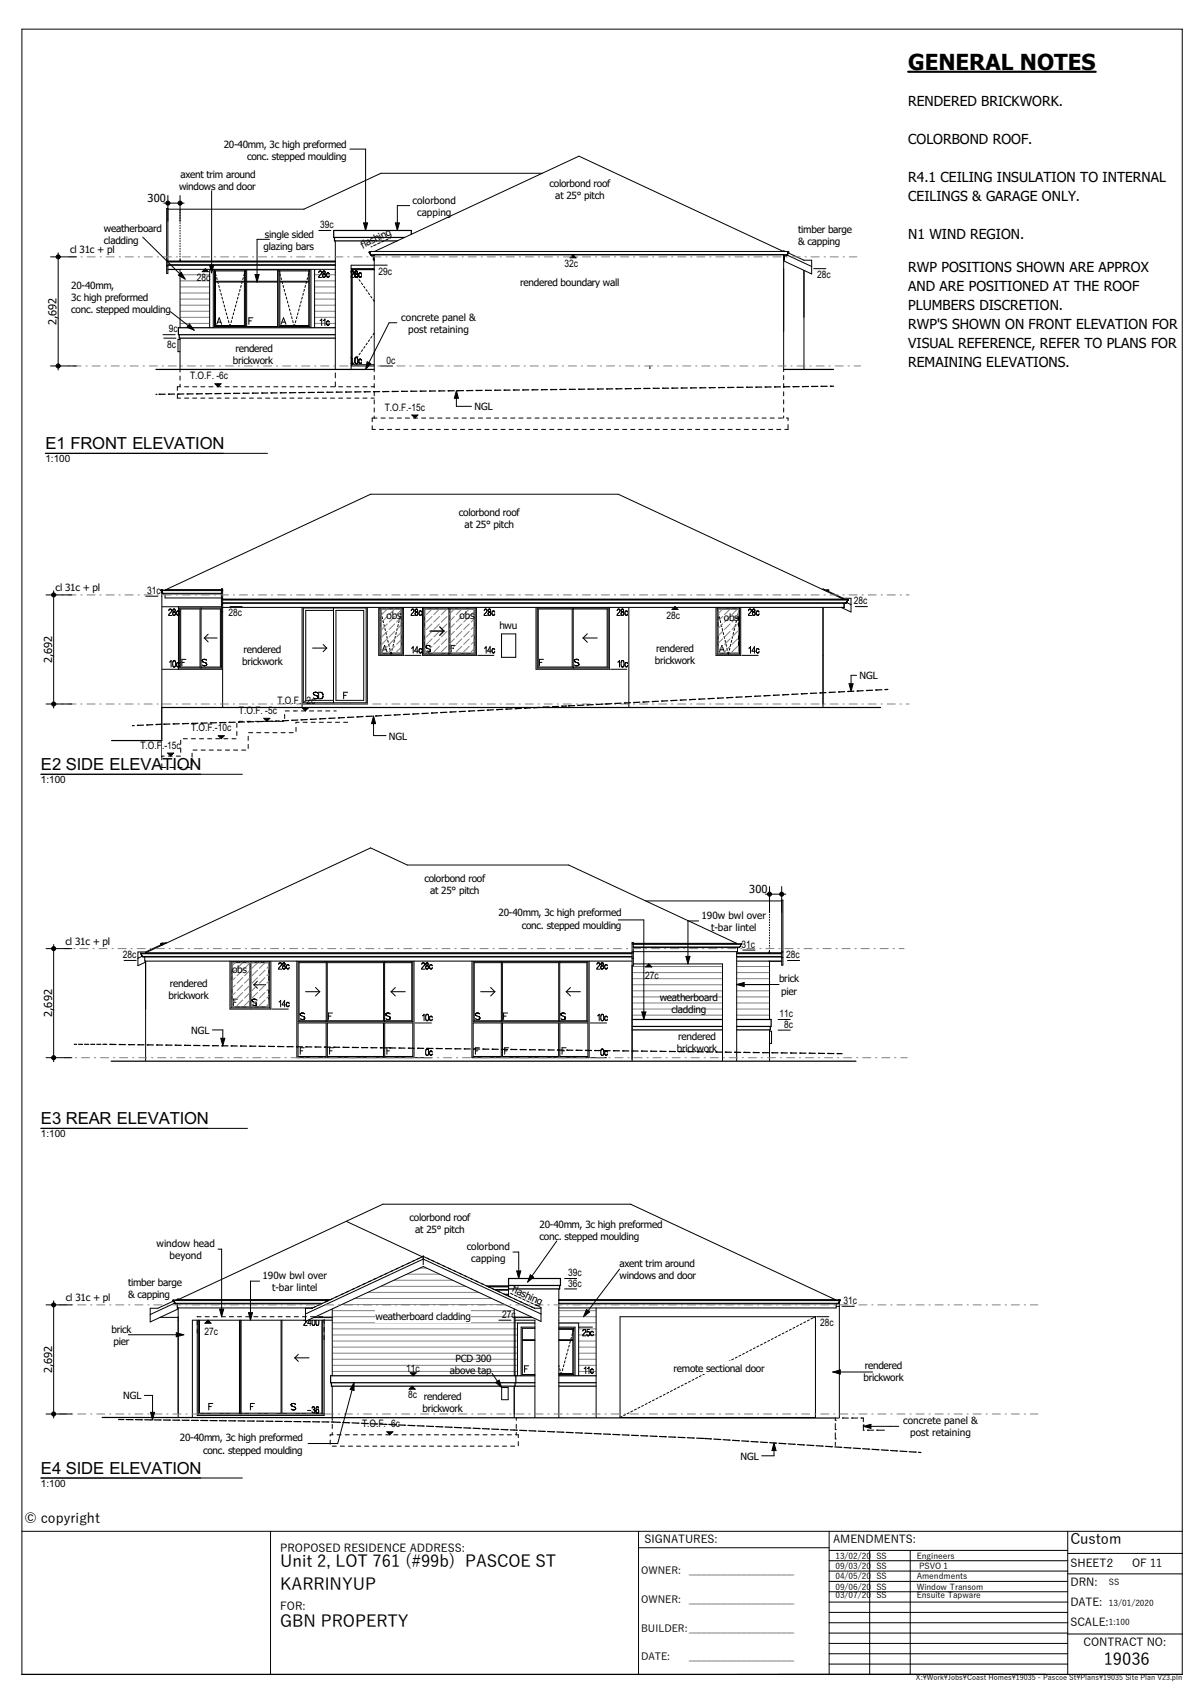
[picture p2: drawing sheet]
<svg xmlns="http://www.w3.org/2000/svg" width="297mm" height="420mm" viewBox="0 0 297 420" stroke-linecap="round" stroke-linejoin="round" font-family="sans-serif">
<defs><g id="words">
<text font-size="5.5" x="224" y="17.4">GENERAL NOTES</text>
<g font-size="4.1">
<text x="11.2" y="110.8">E1 FRONT ELEVATION</text>
<text x="10.1" y="190">E2 SIDE ELEVATION</text>
<text x="10.1" y="277.4">E3 REAR ELEVATION</text>
<text x="10.1" y="363.7">E4 SIDE ELEVATION</text>
<text x="69.1" y="386.6">Unit 2, LOT 761 (#99b) PASCOE ST</text>
<text x="69.1" y="392.4">KARRINYUP</text>
<text x="69.1" y="401.6">GBN PROPERTY</text>
<text x="272.3" y="411">19036</text>
</g>
<text font-size="3.6" x="264" y="381">Custom</text>
<g font-size="3.4">
<text x="224" y="26.3">RENDERED BRICKWORK.</text>
<text x="224" y="35.6">COLORBOND ROOF.</text>
<text x="224" y="44.9">R4.1 CEILING INSULATION TO INTERNAL</text>
<text x="224" y="49.6">CEILINGS &amp; GARAGE ONLY.</text>
<text x="224" y="58.9">N1 WIND REGION.</text>
<text x="224" y="67.2">RWP POSITIONS SHOWN ARE APPROX</text>
<text x="224" y="71.8">AND ARE POSITIONED AT THE ROOF</text>
<text x="224" y="76.5">PLUMBERS DISCRETION.</text>
<text x="224" y="81.2">RWP'S SHOWN ON FRONT ELEVATION FOR</text>
<text x="224" y="85.8">VISUAL REFERENCE, REFER TO PLANS FOR</text>
<text x="224" y="90.5">REMAINING ELEVATIONS.</text>
<text x="6" y="375.8">© copyright</text>
</g>
<g font-size="2.7">
<text x="36.4" y="49.7">300</text>
<text x="13.9" y="80.3" transform="rotate(-90 13.9 80.3)">2,692</text>
<text x="12.8" y="163.7" transform="rotate(-90 12.8 163.7)">2,692</text>
<text x="184.8" y="220.3">300</text>
<text x="12.8" y="251" transform="rotate(-90 12.8 251)">2,692</text>
<text x="12.8" y="338.9" transform="rotate(-90 12.8 338.9)">2,692</text>
<text x="69.1" y="383">PROPOSED RESIDENCE ADDRESS:</text>
<text x="159" y="380.8">SIGNATURES:</text>
<text x="205.5" y="380.7">AMENDMENTS:</text>
<text x="264" y="386.8">SHEET:2</text>
<text x="279.2" y="386.8">OF 11</text>
<text x="264" y="391.3">DRN:</text>
<text x="69.1" y="397.2">FOR:</text>
<text x="264" y="401.2">SCALE:</text>
<text x="264" y="396.2">DATE:</text>
<text x="267.3" y="406.2">CONTRACT NO:</text>
</g>
<g font-size="2.5">
<text x="55.2" y="36.4">20-40mm, 3c high preformed</text>
<text x="60.9" y="39.4">conc. stepped moulding</text>
<text x="44.2" y="46.8">windows and door</text>
<text x="44.5" y="43.8">axent trim around</text>
<text x="135.6" y="46.2">colorbond roof</text>
<text x="101.8" y="50.2">colorbond</text>
<text x="102.9" y="53.2">capping</text>
<text x="137" y="49.2">at 25° pitch</text>
<text x="25.6" y="57.2">weatherboard</text>
<text x="65.3" y="58.7">single sided</text>
<text x="79" y="56.3">39c</text>
<text x="196.9" y="57.4">timber barge</text>
<text x="17.3" y="62.5">cl 31c + pl</text>
<text x="25.6" y="60.2">cladding</text>
<text x="65" y="61.7">glazing bars</text>
<text x="89.5" y="61.3" transform="rotate(-25 89.5 61.3)">flashing</text>
<text x="139.2" y="65.9">32c</text>
<text x="196.9" y="60.4">&amp; capping</text>
<text x="17.6" y="71.3">20-40mm,</text>
<text x="48.5" y="69.3">28c</text>
<text x="93.4" y="67.8">29c</text>
<text x="128.3" y="70.5">rendered boundary wall</text>
<text x="201.6" y="68.7">28c</text>
<text x="17.6" y="74.3">3c high preformed</text>
<text x="17.6" y="77.3">conc. stepped moulding</text>
<text x="41.7" y="82">9c</text>
<text x="99" y="79.1">concrete panel &amp;</text>
<text x="100.7" y="82.1">post retaining</text>
<text x="41.2" y="85.8">8c</text>
<text x="57.4" y="89.8">brickwork</text>
<text x="58.1" y="86.8">rendered</text>
<text x="95.3" y="89.7">0c</text>
<text x="46.9" y="93.6">T.O.F. -6c</text>
<text x="94.9" y="101.3">T.O.F.-15c</text>
<text x="117" y="101.2">NGL</text>
<text x="11.2" y="114.1">1:100</text>
<text x="113.2" y="127.3">colorbond roof</text>
<text x="114.6" y="130.3">at 25° pitch</text>
<text x="13.7" y="145.9">cl 31c + pl</text>
<text x="36.3" y="146.5">31c</text>
<text x="210.6" y="149.1">28c</text>
<text x="56.4" y="152.1">28c</text>
<text x="95.4" y="152.7">obs</text>
<text x="113.4" y="152.7">obs</text>
<text x="123.2" y="155.2">hwu</text>
<text x="164.4" y="152.7">28c</text>
<text x="178.6" y="153.1">obs</text>
<text x="60.1" y="161.2">rendered</text>
<text x="161.9" y="160.9">rendered</text>
<text x="59.8" y="164.2">brickwork</text>
<text x="161.6" y="163.9">brickwork</text>
<text x="212" y="167.6">NGL</text>
<text x="68.5" y="173.6">T.O.F.</text>
<text x="74.9" y="173.6">-2c</text>
<text x="58.9" y="176.2">T.O.F. -5c</text>
<text x="34.6" y="184.8">T.O.F</text>
<text x="40" y="184.8">.-</text>
<text x="41.2" y="184.8">15c</text>
<text x="47.1" y="180.5">T.O.F.-10c</text>
<text x="95.9" y="182.5">NGL</text>
<text x="10.1" y="193.3">1:100</text>
<text x="104.7" y="217.7">colorbond roof</text>
<text x="106.1" y="220.7">at 25° pitch</text>
<text x="123" y="226.2">20-40mm, 3c high preformed</text>
<text x="173" y="226.7">190w bwl over</text>
<text x="16.2" y="233.2">cl 31c + pl</text>
<text x="128.7" y="229.1">conc. stepped moulding</text>
<text x="175.4" y="229.7">t-bar lintel</text>
<text x="182.9" y="233.9">31c</text>
<text x="30.3" y="236.4">28c</text>
<text x="193.9" y="236.4">28c</text>
<text x="41.9" y="243.6">rendered</text>
<text x="57.3" y="240">obs</text>
<text x="159.2" y="241.5">27c</text>
<text x="192.2" y="242.4">brick</text>
<text x="192.7" y="245.4">pier</text>
<text x="41.5" y="246.6">brickwork</text>
<text x="162.8" y="247.1">weatherboard</text>
<text x="165.6" y="250.1">cladding</text>
<text x="192.3" y="251">11c</text>
<text x="47.2" y="255.1">NGL</text>
<text x="167.3" y="256.6">rendered</text>
<text x="193.4" y="253.6">8c</text>
<text x="167" y="259.6">brickwork</text>
<text x="10.1" y="280.7">1:100</text>
<text x="101" y="301.2">colorbond roof</text>
<text x="102.4" y="304.2">at 25° pitch</text>
<text x="133.1" y="302.9">20-40mm, 3c high preformed</text>
<text x="133.1" y="305.9">conc. stepped moulding</text>
<text x="38.6" y="307.7">window head</text>
<text x="41.9" y="310.7">beyond</text>
<text x="115.1" y="308.4">colorbond</text>
<text x="116.2" y="311.4">capping</text>
<text x="31.6" y="317.3">timber barge</text>
<text x="64.8" y="315.6">190w bwl over</text>
<text x="140.1" y="314.9">39c</text>
<text x="140.1" y="317.5">36c</text>
<text x="152.8" y="312.7">axent trim around</text>
<text x="152.8" y="315.7">windows and door</text>
<text x="16.3" y="321.1">cl 31c + pl</text>
<text x="31.6" y="320.3">&amp; capping</text>
<text x="67.1" y="318.6">t-bar lintel</text>
<text x="126.2" y="318.7" transform="rotate(25 126.2 318.7)">flashing</text>
<text x="208.1" y="321.8">31c</text>
<text x="27.5" y="328.9">brick</text>
<text x="50.5" y="329.4">27c</text>
<text x="92.6" y="325.9">weatherboard cladding</text>
<text x="123.9" y="325.2">27c</text>
<text x="202.3" y="327.3">28c</text>
<text x="28" y="331.9">pier</text>
<text x="112.4" y="336">PCD 300</text>
<text x="100.2" y="338.7">11c</text>
<text x="111" y="339">above tap</text>
<text x="166.1" y="338.5">remote sectional door</text>
<text x="213" y="340.9">brickwork</text>
<text x="213.3" y="337.9">rendered</text>
<text x="30.4" y="345.3">NGL</text>
<text x="100.7" y="345.1">8c rendered</text>
<text x="89.3" y="352.2">T.O.F. -6c</text>
<text x="104.2" y="348.4">brickwork</text>
<text x="222.8" y="351.5">concrete panel &amp;</text>
<text x="44.4" y="355.7">20-40mm, 3c high preformed</text>
<text x="50.1" y="358.7">conc. stepped moulding</text>
<text x="224.5" y="354.4">post retaining</text>
<text x="182.6" y="360.2">NGL</text>
<text x="10.1" y="366.9">1:100</text>
<text x="158.2" y="388.3">OWNER:</text>
<text x="170" y="388.3">_____________________</text>
<text x="158.2" y="395.6">OWNER:</text>
<text x="170" y="395.6">_____________________</text>
<text x="158.2" y="402.6">BUILDER:_____________________</text>
<text x="158.2" y="409.7">DATE:</text>
<text x="170" y="409.7">_____________________</text>
</g>
<g font-size="2.1">
<text x="206.1" y="384.6">13/02/20</text>
<text x="206.1" y="387.2">09/03/20</text>
<text x="206.1" y="389.7">04/05/20</text>
<text x="216.2" y="384.6">SS</text>
<text x="216.2" y="387.2">SS</text>
<text x="216.2" y="389.7">SS</text>
<text x="226.1" y="384.6">Engineers</text>
<text x="226.1" y="389.7">Amendments</text>
<text x="226.7" y="387.2">PSVO 1</text>
<text x="206.1" y="392.3">09/06/20</text>
<text x="206.1" y="394.4">03/07/20</text>
<text x="216.2" y="392.3">SS</text>
<text x="216.2" y="394.4">SS</text>
<text x="226.1" y="392.3">Window Transom</text>
<text x="226.1" y="394.4">Ensuite Tapware</text>
<text x="273.5" y="391.2">SS</text>
<text x="273.5" y="396.3">13/01/2020</text>
<text x="273.5" y="401">1:100</text>
</g>
<text font-size="1.8" x="226" y="414.5">X:\Work\Jobs\Coast Homes\19035 - Pascoe St\Plans\19035 Site Plan V23.pln</text>
</g></defs>
<g fill="none" stroke="#000" stroke-width=".25">
<path d="M5.4 7.2h286.2v406h-286.2zM5.4 377.9h286.2M66.7 377.9v35.3M157.5 377.9v35.3M204.5 377.9v35.3M263.4 377.9v35.3M157.5 381.9h47M204.5 397.9h58.9M204.5 395.3h58.9M204.5 392.8h58.9M204.5 390.2h58.9M204.5 387.7h58.9"/>
<path d="M204.5 385.1h58.9M204.5 382.6h58.9M214.5 382.6v30.6M224.5 382.6v30.6M263.4 383.3h28.2M263.4 388.4h28.2M204.5 408.1h58.9M204.5 405.5h58.9M204.5 403h58.9M204.5 400.4h58.9M204.5 410.6h58.9M263.4 403.2h28.2"/>
</g>
<!-- layer: K1  TEXT-(notes) -->
<path d="M224 17.7h46.3" fill="none" stroke="#000" stroke-width=".53"/>
<!-- layer: D1  WALLS-(external) -->
<g fill="none" stroke="#808080" stroke-width=".25">
<path d="M44.4 79.8h7.3M44.4 78.3h7.3M44.4 76.8h7.3M44.4 75.3h7.3M44.4 73.8h7.3M44.4 72.3h7.3M44.4 70.8h7.3M44.4 69.3h7.3M44.4 67.8h7.3M77.6 79.8h5.1M77.6 78.3h5.1M77.6 76.8h5.1"/>
<path d="M77.6 75.3h5.1M77.6 73.8h5.1M77.6 72.3h5.1M77.6 70.8h5.1M77.6 69.3h5.1M77.6 67.8h5.1M86.6 66.3h5.7M86.7 66.4v23.9"/>
</g>
<path d="M44.4 64.3h.1" fill="none" stroke="#808080" stroke-width=".25"/>
<!-- layer: D1  WALLS-(external) -->
<g fill="none" stroke="#000" stroke-width=".25">
<path d="M82.7 59.4v32.6h3.9v-26.6h5.7M44.4 66.5v14.4M52.9 66.6l.1 .5M52.9 66.6v14h7.6v-14M52.9 66.6h7.6M53.2 66.9h7.1v13.4h-7.1zM53.2 69.6h7.1M53.2 69.4h7.1M53.2 67.6l.1 .4M53.4 68.5l.2 .5M53.7 79.5h.8M53.7 69.5l.1 .5"/>
<path d="M54 70.4l.1 .5M54.2 71.4l.2 .5M54.5 72.4l.1 .5M54.8 73.3l.1 .5M55 74.3l.1 .5M55.3 75.3l.1 .5M55.5 76.2l.2 .5M55.8 77.2l.1 .5M56.1 78.2l.1 .4M56.3 79.1l.2 .5M57.1 79.1l-.1 .5M57.4 78.2l-.1 .4"/>
<path d="M57.6 77.2l-.1 .5M57.9 76.2l-.1 .5M58.2 75.3l-.2 .5M58.4 74.3l-.1 .5M58.7 73.3l-.1 .5M59 72.4l-.2 .5M59.2 71.4l-.1 .5M59.5 70.4l-.1 .5M59.8 69.5l-.2 .5M60 68.5l-.1 .5M60.3 67.6l-.1 .4M60.5 66.6l-.1 .5"/>
<path d="M60.8 69.6h7.7M60.8 69.4h7.7M60.8 66.6h7.7v14h-7.7zM61.4 79.2h.6M62.4 78.4h-1v1.6M68.8 66.6l.1 .5M68.8 66.6v14h7.6v-14M68.8 66.6h7.6M69 66.9h7.2v13.4h-7.2zM69 69.6h7.2M69 69.4h7.2M69 67.6l.2 .4"/>
<path d="M69.3 68.5l.1 .5M69.6 79.5h.7M69.6 69.5l.1 .5M69.8 70.4l.2 .5M70.1 71.4l.1 .5M70.4 72.4l.1 .5M70.6 73.3l.1 .5M70.9 74.3l.1 .5M71.1 75.3l.2 .5M71.4 76.2l.1 .5M71.7 77.2l.1 .5M71.9 78.2l.2 .4"/>
<path d="M72.2 79.1l.1 .5M73 79.1l-.1 .5M73.3 78.2l-.2 .4M73.5 77.2l-.1 .5M73.8 76.2l-.2 .5M74 75.3l-.1 .5M74.3 74.3l-.1 .5M74.6 73.3l-.2 .5M74.8 72.4l-.1 .5M75.1 71.4l-.1 .5M75.4 70.4l-.2 .5M75.6 69.5l-.1 .5"/>
<path d="M75.9 68.5l-.1 .5M76.2 67.6l-.2 .4M76.4 66.6l-.1 .5M78.8 66.9l-.2 .4M78.9 66.9l.3 .1 .1 .3-.7 1.2h.8M78.9 66.9h-.1M79 79.1l.4-.4v1.6M79.7 67.4h.1M79.7 67.4l.2 .2M79.7 68.4h.1M79.8 79.1l.4-.4v1.6M79.8 66.9l-.1 .5"/>
<path d="M79.8 66.9h.1M79.9 67.6l.2 .1M79.9 66.9h-.1M79.9 67.6l-.3 .3 .1 .5M79.9 66.9h.1M80 66.9h.1M80.1 66.9l.1 .4-.3 .3M80.1 67.7h.1M80.2 67.7v.6l-.4 .1M80.7 79.3l-.1 .7 .4 .3M80.7 79.3h.1M80.9 67.3h.1"/>
<path d="M80.9 67.3a.58 .58 0 0 0-.3 .6 .58 .58 0 0 0 .4 .5M80.9 79.2h.1M80.9 79.2l-.2 .1M80.9 67.3l.3 .3M81 68.4h.1M81 79.2l.1 .1M81.1 79.3l.1 .2M81.2 68l-.2 .4M81.2 79.9l-.2 .4M86.6 68.5h.8M86.6 67.1h.1M86.7 67h.1"/>
<path d="M86.7 66.9v.1M86.8 66.9h-.1M86.8 66.9h.1M86.9 66.6l.2 .4M86.9 66.6v23.4M86.9 66.6h5.4M86.9 66.9h-.1M86.9 66.9h.1M87 66.9h.1M87.1 66.9h.1M87.1 66.9v.1M87.1 67h.1"/>
<path d="M87.2 67h.1M87.2 67.5l-.6 .7M87.2 67v.1M87.2 67.4v.1M87.2 67.4h.1M87.2 67.1h.1M87.3 67.1h.1M87.3 67.3l-.1 .1M87.3 67.3h.1M87.3 67.2h.1M87.3 67.2v.1M87.4 67.4l.3 .4"/>
<path d="M87.5 68v.1M87.5 68.1h.1M87.5 68h.1M87.5 67.9v.1M87.5 68.1v.1M87.5 67.9h.1M87.5 68.2h.1M87.6 67.9h-.1M87.6 68.2h.1M87.6 67.9h.1M87.6 67.2h.1M87.6 67.2v.1"/>
<path d="M87.6 68.2v.1M87.6 67.3h.1M87.6 67.1v.1M87.6 67.8v.1M87.6 67.1h.1M87.6 68.3h.1M87.6 67.4h.1M87.6 67.8h.1M87.6 67v.1M87.6 67h.1M87.6 67.4l.1 .1M87.6 67.7v.1"/>
<path d="M87.7 67h-.1M87.7 68.4h.1M87.7 67.7h-.1M87.7 67h.1M87.7 67.5h.1M87.7 66.9v.1M87.7 67.7h.1M87.7 66.9h.1M87.7 67.6v.1M87.8 66.9h-.1M87.8 67.5v.1M87.8 68.4h.1"/>
<path d="M87.8 67.6h-.1M87.8 66.9h.1M87.8 67.6h.1M87.9 67.6h.1M87.9 66.9h-.1M87.9 66.9h.1M87.9 68.4h.1M88 66.9h.1M88 67.6h.1M88 68.4h-.1M88 67.5l-.1 .1M88 68.4h.1"/>
<path d="M88 68.2l.3 .4M88 67.5h.1M88 67.6v.1M88 66.9l.1 .1M88.1 67.7h.1M88.1 68.4h-.1M88.1 68.4h.1M88.1 67h.1M88.1 67.4v.1M88.1 68.3v.1M88.1 67.4h.1M88.1 67v.1"/>
<path d="M88.1 68.3h.1M88.1 67.1h.1M88.1 67.7l.1 .1M88.1 67.1v.1M88.1 67.2h.1M88.1 67.3h.1M88.2 67.3h-.1M88.2 67.2v.1M88.2 67.3h.1M88.2 67.8h.1M88.2 68.2l-.1 .1M88.2 68.2h.1"/>
<path d="M88.2 67.8v.1M88.2 67.9h.1M88.2 68.1v.1M88.2 67.9v.1M88.2 68.1h.1M88.2 68h.1M88.2 68v.1M88.5 67.9v.2M88.5 67.8v.1M88.5 68.1v.1M88.5 67.6v.2M88.5 68.2h.1"/>
<path d="M88.6 68.2h.1M88.6 67.5h-.1M88.6 67.5h.1M88.6 68.2v.1M88.6 69l.3 .4M88.6 68.3h.1M88.6 67.4v.1M88.6 67.4h.1M88.7 68.3h.1M88.7 67.4h-.1M88.7 68.4h.1M88.7 67.4h.1"/>
<path d="M88.8 68.4h.1M88.8 67.3l-.1 .1M88.8 67.3h.1M88.9 68.4h-.1M88.9 67.3h.1M88.9 68.4h.1M88.9 67.3v.1M88.9 67.4h.1M89 67.4h.1M89 68.4h.1M89 68.3v.1M89 68.3h.1"/>
<path d="M89.1 67.4v.1M89.1 67.5h.1M89.1 68.3h-.1M89.1 68.2v.1M89.1 68.2h.1M89.1 67.5v.1M89.1 67.6h.1M89.2 67.6h.1M89.2 69.8l.2 .4M89.2 68.1l-.1 .1M89.2 68.1h.1M89.2 68v.1"/>
<path d="M89.7 70.7l.3 .4M90.3 71.5l.3 .4M90.9 72.3l.3 .4M91.4 73.1l.3 .4M92 73.9l.3 .4M92.3 66.5h-5.5v23.8M92.3 62.9h101v40.3h-101zM198.3 66.7v25.3h-5M44.4 83.4v12h47.9M53.5 80l.6-1.6 .6 1.6M56.6 80.1l.1 .5 .2-.5M69.3 80l.6-1.6 .6 1.6"/>
<path d="M72.5 80.1l.1 .5 .1-.5M81 80.3h.1M86.6 88.2h.1M86.6 90.3h5.7M86.6 89.7h.1M86.7 88.3h.1M86.7 89.6v.1M86.7 89.6h.1M86.7 88.3v.1M86.7 88.4h.1M86.8 88.4v.1M86.8 89.5l-.1 .1"/>
<path d="M86.8 88.5v1M86.8 89.5h.1M86.9 90h5.4M87 89.7h.1zM87.1 89.6l-.2 .4M87.6 89.5h.1M87.6 89.5v.1M87.6 88.4v1.1M87.6 88.3v.1M87.6 88.3h.1M87.6 89.6h.1M87.6 89.6l.1 .1"/>
<path d="M87.7 88.3h-.1M87.7 88.3h.1M87.7 89.7h.1M87.7 88.2h.1M87.7 88.8l-.3 .4M87.8 89.7h.1M87.8 88.2h.1M87.8 89.7l.1 .1M87.9 88.2h-.1M87.9 88.2h.1M87.9 89.8h.1M87.9 89.7v.1"/>
<path d="M88 88.2h.1M88 89.7h.1M88.1 89.7h-.1M88.1 89.7h.1M88.1 88.2h.1M88.1 88.2v.1M88.1 88.3h.1M88.1 89.6v.1M88.1 89.6h.1M88.2 88.3h.1M88.2 88.3v.1M88.2 89.6h.1"/>
<path d="M88.2 88.4v1.1M88.2 89.5v.1M88.2 89.5h.1M88.3 88l-.3 .4M88.5 89.3h.1M88.5 89.3v.2M88.5 88.9v.4M88.5 89.5h.1M88.5 88.8v.1M88.6 89.5h.1M88.6 88.8h-.1M88.6 88.8h.1"/>
<path d="M88.6 89.6h.1M88.6 88.7h.1M88.7 88.7h-.1M88.7 89.6v.1M88.7 89.7h.1M88.7 88.7h.1M88.8 89.7h.1M88.8 88.6l-.1 .1M88.8 88.6h.1M88.9 89.7h-.1M88.9 87.1l-.3 .4M88.9 88.6h.1"/>
<path d="M88.9 89.7h.1M88.9 88.6l.1 .1M89 89.7h-.1M89 89.7h.1M89 88.7h.1M89 89.6v.1M89.1 88.7v.1M89.1 89.6h-.1M89.1 88.8h.1M89.1 89.6h.1M89.1 89.5v.1M89.1 89.5h.1"/>
<path d="M89.1 88.8v.1M89.1 88.9h.1M89.2 89.4l-.1 .1M89.2 88.9h.1M89.2 89.4h.1M89.2 89.3v.1M89.4 86.3l-.2 .4M90 85.5l-.3 .4M90.6 84.7l-.3 .4M91.2 83.9l-.3 .4M91.7 83l-.3 .4M92.3 82.2l-.3 .4"/>
<path d="M160.3 90.3v1.7"/>
</g>
<!-- layer: J1  ROOF-(cover) -->
<path d="M133.8 42.8h-39.8l-19 8.8h-33.6M41.4 64.4h41.3M92.3 62.9h.1M92.4 62.1l50.4-23.6 50.4 23.6M193.3 64.1h.1M193.3 62.9v1.2" fill="none" stroke="#000" stroke-width=".25"/>
<!-- layer: I1  BEAMS -->
<path d="M82.5 58.6v.8h15.5M101.5 57.8v-.9h-19.2v1.7h17.5M44.2 82.6v.8h38.5M82.7 80.9h-38.7v1.7h38.7" fill="none" stroke="#000" stroke-width=".3"/>
<!-- layer: D3  WALLS-(corbells) -->
<path d="M51.7 66.5v14.4M52.6 66.5v14.4M76.7 66.5v14.4M77.6 66.5v14.4M86.6 66.3h5.7" fill="none" stroke="#000" stroke-width=".25"/>
<g fill="none" stroke="#000" stroke-width=".25">
<path d="M41.1 51.4h.3v16.1h-.3zM44.4 51.9v.2M44.4 52.4v.2M44.4 53v.3M44.4 53.7v.2M44.4 54.3v.2M44.4 54.9v.3M44.4 55.6v.2M44.4 56.2v.2M44.4 56.8v.3M44.4 57.5v.2M44.4 58.1v.2"/>
<path d="M44.4 58.7v.3M44.4 59.4v.2M41.1 64.2h.3M41.1 65.6h.3M41.4 66.5h41.3M41.4 64.5h41.3M41.4 64.7h41.3M41.4 65.3h41.3M41.4 65.5h41.3M44.4 64.5v-.3l.1 .3M44.4 60v.2M44.4 60.7v.2"/>
<path d="M44.4 61.3v.2M44.4 61.9v.2M44.4 62.6v.2M44.4 63.2v.2M44.4 63.8v.2M44.4 66.5h.1M44.5 66.5h-3.1M91.1 62.2h.1h-.1v.1M91.1 62.3h.1M91.1 62.3l.1 .1M91.1 62.3l.2 .1M91.2 62.2h.1"/>
<path d="M91.2 62.4l.1 .1M91.3 62.4v.1M91.3 62.5h.1M91.3 62.1h103v.8h-103zM91.4 62.9h.1M91.5 62.9l.1 .1M91.6 63h.1M92.1 63.1v1h.2M92.1 63.1v1M92.2 64h.1M92.3 62.9v.2h-.7v-.1M92.3 63.9v.1"/>
<path d="M193.3 62.1v-.2l.4 .2M193.3 64h.1M193.3 62.9v.2h.7v-.1M193.5 63.1v1h-.2M194 62.9l6.2 2.9M194 63h.1M194.1 63h-.1M194.1 62.9v.1M194.2 62.9h-.1M194.2 62.9l-.1 .1M194.2 62.9h.1M194.3 62.4l4 1.8h1.9v3.4l-6.9-3.2"/>
<path d="M194.3 62.5h.1M194.4 62.2h.1M194.6 62.2l-.3 .3"/>
</g>
<!-- layer: F2  PLUMBING-(external) -->
<path d="M44.4 83.8h-.5v3h.5" fill="none" stroke="#000" stroke-width=".25"/>
<!-- layer: K1  TEXT-(notes) -->
<path d="M49.9 67l.7-.7 .8 .7zM140.6 63.6l.8-.7 .7 .7z" fill="#000"/>
<path d="M78.6 56.9h3M49.9 67l.7-.7 .8 .7zM92.5 65.4h3M140.6 63.6l.8-.7 .7 .7zM200.7 66.3h3M40.2 82.6h3M40.4 83.4h3M93.8 90.3h3" fill="none" stroke="#000" stroke-width=".25"/>
<path d="M38 91.2h167.6v18.7h-167.6z" fill-rule="evenodd" fill="#fff"/>
<g fill="none" stroke="#808080" stroke-width=".25">
<path d="M16.9 63.4h1.9M20 63.4h.3M21.5 63.4h2M24.7 63.4h.3M26.2 63.4h2M29.4 63.4h.3M30.9 63.4h2M34.1 63.4h.3M35.6 63.4h2M38.8 63.4h.3M40.3 63.4h2M43.5 63.4h.3"/>
<path d="M45 63.4h2M48.2 63.4h.3M49.7 63.4h2M52.9 63.4h.3M54.4 63.4h2M57.6 63.4h.3M59.1 63.4h2M62.3 63.4h.3M63.8 63.4h2M67 63.4h.3M68.5 63.4h2M71.7 63.4h.3"/>
<path d="M73.2 63.4h2M76.4 63.4h.3M77.9 63.4h2M81.1 63.4h.3M82.6 63.4h2M85.8 63.4h.3M87.3 63.4h2M90.5 63.4h.3M92 63.4h2M95.2 63.4h.3M96.7 63.4h2M99.9 63.4h.3"/>
<path d="M101.4 63.4h2M104.6 63.4h.3M106.1 63.4h2M109.3 63.4h.3M110.8 63.4h2M114 63.4h.3M115.5 63.4h2M118.7 63.4h.3M120.2 63.4h2M123.4 63.4h.3M124.9 63.4h2M128.1 63.4h.3"/>
<path d="M129.6 63.4h2M132.8 63.4h.3M134.3 63.4h2M137.5 63.4h.3M139 63.4h2M142.2 63.4h.3M143.7 63.4h2M146.9 63.4h.3M148.4 63.4h2M151.6 63.4h.3M153.1 63.4h2M156.3 63.4h.3"/>
<path d="M157.8 63.4h2M161 63.4h.3M162.5 63.4h2M165.7 63.4h.3M167.2 63.4h2M170.4 63.4h.3M171.9 63.4h2M175.1 63.4h.3M176.6 63.4h2M179.8 63.4h.3M181.3 63.4h2M184.5 63.4h.3"/>
<path d="M186 63.4h2M189.2 63.4h.3M190.7 63.4h2M193.9 63.4h.3M195.4 63.4h2M198.6 63.4h.3M200.1 63.4h2M203.3 63.4h.3M204.8 63.4h2M208 63.4h.3M209.5 63.4h1.9M16.9 90.3h.2"/>
<path d="M18 90.3h2M21.2 90.3h.3M22.7 90.3h2M25.9 90.3h.3M27.4 90.3h2M30.6 90.3h.3M32.1 90.3h2M35.3 90.3h.3M36.8 90.3h2M40 90.3h.3M41.5 90.3h2M44.7 90.3h.3"/>
<path d="M46.2 90.3h2M49.4 90.3h.3M50.9 90.3h2M54.1 90.3h.3M55.6 90.3h2M58.8 90.3h.3M60.3 90.3h2M63.5 90.3h.3M65 90.3h2M68.2 90.3h.3M69.7 90.3h2M72.9 90.3h.3"/>
<path d="M74.4 90.3h2M77.6 90.3h.3M79.1 90.3h2M82.3 90.3h.3M83.8 90.3h2M87 90.3h.3M88.5 90.3h2M91.7 90.3h.3M93.2 90.3h2M96.4 90.3h.3M97.9 90.3h2M101.1 90.3h.3"/>
<path d="M102.6 90.3h2M105.8 90.3h.3M107.3 90.3h2M110.5 90.3h.3M112 90.3h2M115.2 90.3h.3M116.7 90.3h2M119.9 90.3h.3M121.4 90.3h2M124.6 90.3h.3M126.1 90.3h2M129.3 90.3h.3"/>
<path d="M130.8 90.3h2M134 90.3h.3M135.5 90.3h2M138.7 90.3h.3M140.2 90.3h2M143.4 90.3h.3M144.9 90.3h2M148.1 90.3h.3M149.6 90.3h2M152.8 90.3h.3M154.3 90.3h2M157.5 90.3h.3"/>
<path d="M159 90.3h2M162.2 90.3h.3M163.7 90.3h2M166.9 90.3h.3M168.4 90.3h2M171.6 90.3h.3M173.1 90.3h2M176.3 90.3h.3M177.8 90.3h2M181 90.3h.3M182.5 90.3h2M185.7 90.3h.3"/>
<path d="M187.2 90.3h2M190.4 90.3h.3M191.9 90.3h2M195.1 90.3h.3M196.6 90.3h2M199.8 90.3h.3M201.3 90.3h2M204.5 90.3h.3M206 90.3h2M209.2 90.3h.3M210.7 90.3h1.6M94 159.4v1.8h.4"/>
<path d="M94 153.2v.3M94 154.7v2M94 157.9v.3M95.5 159.5l-1.3 1.4M95.5 155.8l-1.3 1.4M95.5 152.1l-1.3 1.4M95.5 157.6l-1.3 1.4M95.5 154l-1.3 1.3M95.5 150.3l-1.3 1.4M95.9 150.3h-1.9v1.7M97.1 150.3h.3l-1.4 1.4M97.4 157.6l-1.4 1.4"/>
<path d="M97.4 154l-1.4 1.3M97.4 159.5l-1.4 1.4M97.4 155.8l-1.4 1.4M97.4 152.1l-1.4 1.4M98.6 150.3h.4v1.7M99 159.7l-1.2 1.2M99 156l-1.2 1.2M99 152.4l-1.2 1.1M99 157.9l-1.2 1.1M99 154.2l-1.2 1.1M99 150.5l-1.2 1.2M99 153.2v.3"/>
<path d="M99 154.7v2M99 157.9v.3M99 159.4v1.8h-1.9M104.8 159.4v1.8h.1M104.8 153.2v.3M104.8 154.7v2M104.8 157.9v.3M105.6 150.3h-.8v1.7M106.6 152.1l-1.4 1.4M106.6 150.3l-1.4 1.4M106.6 159.5l-1.4 1.4M106.6 155.8l-1.4 1.4"/>
<path d="M106.6 157.6l-1.4 1.4M106.6 154l-1.4 1.3M106.8 150.3h.3M108.3 150.3h2l-1.4 1.4M108.4 150.3l-1.4 1.4M108.4 157.6l-1.4 1.4M108.4 154l-1.4 1.3M108.4 159.5l-1.4 1.4M108.4 155.8l-1.4 1.4M108.4 152.1l-1.4 1.4M110.2 159.5l-1.3 1.4M110.2 155.8l-1.3 1.4"/>
<path d="M110.2 152.1l-1.3 1.4M110.2 157.6l-1.3 1.4M110.2 154l-1.3 1.3M111.5 150.3h.3M112.1 157.6l-1.4 1.4M112.1 154l-1.4 1.3M112.1 150.3l-1.4 1.4M112.1 159.5l-1.4 1.4M112.1 155.8l-1.4 1.4M112.1 152.1l-1.4 1.4M113 150.3h2M113.9 159.5l-1.4 1.4"/>
<path d="M113.9 155.8l-1.4 1.4M113.9 152.1l-1.4 1.4M113.9 157.6l-1.4 1.4M113.9 154l-1.4 1.3M113.9 150.3l-1.4 1.4M115.8 157.6l-1.4 1.4M115.8 154l-1.4 1.3M115.8 150.3l-1.4 1.4M115.8 159.5l-1.4 1.4M115.8 155.8l-1.4 1.4M115.8 152.1l-1.4 1.4M116.2 150.3h.3"/>
<path d="M116.8 150.3h.2v1.7M117 159.4v1.8h-.8M117 156.4l-.8 .8M117 152.8l-.8 .7M117 157.9v.4l-.8 .7M117 154.6l-.8 .7M117 150.9l-.8 .8M117 153.2v.3M117 154.7v2M95.6 161.2h.3M105.3 161.2h.3M106.8 161.2h2"/>
<path d="M110 161.2h.3M111.5 161.2h2M114.7 161.2h.3M117 160.1l-.8 .8"/>
</g>
<g fill="none" stroke="#000" stroke-width=".25">
<path d="M86.3 36.8h3.9v18.2M35.2 58.5l9.2 9.1M40.4 50.1h.5M41.4 48.2v1.4M41.4 50.6v4M41.9 50.1h2M44.4 48.2v1.4M44.4 50.6v4M44.9 50.1h.5M52.2 47.1v18.4M66.5 59.1h-3.1v8.6M89.7 55h1l-.5 1.9z"/>
<path d="M93.8 59.9l-.6 .3M94.8 59.4l-.6 .3M95.8 59l-.6 .2M96.4 58.7l-.2 .1M97.5 55h1l-.5 1.9zM101.1 50.7h-3.1v4.3M12.5 63.4h1.3M14.3 62.4v.5M14.3 63.9v25.9M14.8 63.4h4M42.1 76.9l4.3 3.4M44.7 67.2l1 1.7-1.7-1z"/>
<path d="M46.7 80l1.2 1.5-1.8-.8zM51.7 65.5h1l-.5 1.8zM62.9 67.7h1l-.5 1.9zM91.8 60.8l-.3 .1M92.8 60.3l-.6 .3M97.9 79.6h-1.9l-5 9.9M12.5 90.3h1.3M14.3 90.8v.5M14.8 90.3h4M43.7 97.3v.9h.8M44.4 91.2v.6M44.4 92.8v1"/>
<path d="M44.4 94.8v.6M44.5 95.4h-.8v.9M45.5 95.4h1M45.5 98.2h1M47.5 95.4h1M47.5 98.2h1M49.5 95.4h1M49.5 98.2h1M51.5 95.4h1M51.5 98.2h1M53 94.7h1.5l-.7 .7zM53.5 95.4h1"/>
<path d="M53.5 98.2h1M55.5 95.4h1M55.5 98.2h1M57.5 95.4h1M57.5 98.2h1M59.5 95.4h1M59.5 98.2h1M61.5 95.4h1M61.5 98.2h1M63.5 95.4h1M63.5 98.2h1M65.5 95.4h1"/>
<path d="M65.5 98.2h1M67.5 95.4h1M67.5 98.2h1M69.5 95.4h1M69.5 98.2h1M71.5 95.4h1M71.5 98.2h1M73.5 95.4h1M73.5 98.2h1M75.5 95.4h1M75.5 98.2h1M77.5 95.4h1"/>
<path d="M77.5 98.2h1M79.5 95.4h1M79.5 98.2h1M81.5 95.4h1M81.5 98.2h1M82.7 92v1.2M82.7 94.2v1.2M83.5 95.4h1M83.5 98.2h1M85.5 95.4h1M85.5 98.2h1M87.5 95.4h1"/>
<path d="M87.5 98.2h1M89.5 95.4h1M89.5 98.2h1M90.6 89.3l.9 .4-1.3 1.5zM91.5 95.4h.8M91.5 98.2h.8M92.3 91.2v.5M92.3 92.7v1M92.3 94.7v1M92.3 96.7v1M92.3 98.7v1M112.6 98.3v2h3.7"/>
<path d="M112.6 96.4l.5 1.9h-1zM193.3 91.2v.5M193.3 92.7v1M193.3 94.7v1M193.3 96.7v1M193.3 98.7v1M91.8 105.1v.9h.8M92.3 100.7v1M92.3 102.6v.6M93 103.2h-1.2v.9M93.6 106h1M94 103.2h1"/>
<path d="M95.6 106h1M96 103.2h1M97.6 106h1M98 103.2h1M99.6 106h1M100 103.2h1M101.6 102.4h1.5l-.8 .8zM101.6 106h1M102 103.2h1M103.6 106h1M104 103.2h1M105.6 106h1"/>
<path d="M106 103.2h1M107.6 106h1M108 103.2h1M109.6 106h1M110 103.2h1M111.6 106h1M112 103.2h1M113.6 106h1M114 103.2h1M115.6 106h1M116 103.2h1M117.6 106h1"/>
<path d="M118 103.2h1M119.6 106h1M120 103.2h1M121.6 106h1M122 103.2h1M123.6 106h1M124 103.2h1M125.6 106h1M126 103.2h1M127.6 106h1M128 103.2h1M129.6 106h1"/>
<path d="M130 103.2h1M131.6 106h1M132 103.2h1M133.6 106h1M134 103.2h1M135.6 106h1M136 103.2h1M137.6 106h1M138 103.2h1M139.6 106h1M140 103.2h1M141.6 106h1"/>
<path d="M142 103.2h1M143.6 106h1M144 103.2h1M145.6 106h1M146 103.2h1M147.6 106h1M148 103.2h1M149.6 106h1M150 103.2h1M151.6 106h1M152 103.2h1M153.6 106h1"/>
<path d="M154 103.2h1M155.6 106h1M156 103.2h1M157.6 106h1M158 103.2h1M159.6 106h1M160 103.2h1M161.6 106h1M162 103.2h1M163.6 106h1M164 103.2h1M165.6 106h1"/>
<path d="M166 103.2h1M167.6 106h1M168 103.2h1M169.6 106h1M170 103.2h1M171.6 106h1M172 103.2h1M173.6 106h1M174 103.2h1M175.6 106h1M176 103.2h1M177.6 106h1"/>
<path d="M178 103.2h1M179.6 106h1M180 103.2h1M181.6 106h1M182 103.2h1M183.6 106h1M184 103.2h1M185.6 106h1M186 103.2h1M187.6 106h1M188 103.2h1M189.6 106h1"/>
<path d="M190 103.2h1M191.6 106h1M192 103.2h1M193.3 100.7v1M193.3 102.6v.6M194 103.2h.4v.6M194.4 104.8v1.2h-.8M36 147.1h3M56.7 149.7h3M165.8 150.4l.7-.7 .8 .7zM211 149.7h3"/>
<circle cx="41.4" cy="50.1" r=".5"/>
<circle cx="44.4" cy="50.1" r=".5"/>
<circle cx="14.3" cy="63.4" r=".5"/>
<circle cx="14.3" cy="90.3" r=".5"/>
</g>
<path d="M38.5 91.2h53.8M193.3 91.2h12.3" fill="none" stroke="#000" stroke-width=".3"/>
<!-- layer: K1  TEXT-(notes) -->
<g fill="none" stroke="#000" stroke-width=".3">
<path d="M40.8 97.3h-1.5M43.1 97.3h-1.5M45.4 97.2h-1.5M47.7 97.2h-1.5M50 97.2h-1.5M52.3 97.1l-1.5 .1M54.6 97.1h-1.5M56.9 97.1h-1.5M59.2 97.1h-1.5M61.5 97h-1.5M63.8 97h-1.5M66.1 97h-1.5"/>
<path d="M68.4 96.9l-1.5 .1M70.7 96.9h-1.5M73 96.9h-1.5M75.2 96.9h-1.4M77.5 96.8l-1.5 .1M79.8 96.8h-1.5M82.1 96.8h-1.5M84.4 96.8h-1.5M86.7 96.7h-1.5M89 96.7h-1.5M91.3 96.7h-1.5M93.6 96.6l-1.5 .1"/>
<path d="M95.9 96.6h-1.5M98.2 96.6h-1.5M100.5 96.6h-1.5M102.8 96.5l-1.5 .1M105.1 96.5h-1.5M107.4 96.5h-1.5M109.7 96.5h-1.5M112 96.4h-1.5M114.3 96.4h-1.5M116.6 96.4h-1.5M118.9 96.3l-1.5 .1M121.2 96.3h-1.5"/>
<path d="M123.5 96.3h-1.5M125.8 96.3h-1.5M128.1 96.2h-1.5M130.4 96.2h-1.5M132.7 96.2h-1.5M135 96.1l-1.5 .1M137.3 96.1h-1.5M139.6 96.1h-1.5M141.9 96.1h-1.5M144.2 96l-1.5 .1M146.5 96h-1.5M148.8 96h-1.5"/>
<path d="M151.1 96h-1.5M153.4 95.9h-1.5M155.7 95.9h-1.5M158 95.9h-1.5M160.3 95.8l-1.5 .1M162.6 95.8h-1.5M164.9 95.8h-1.5M167.2 95.8h-1.5M169.5 95.7l-1.5 .1M171.8 95.7h-1.5M174.1 95.7h-1.5M176.4 95.7h-1.5"/>
<path d="M178.7 95.6h-1.5M181 95.6h-1.5M183.3 95.6h-1.5M185.6 95.5l-1.5 .1M187.9 95.5h-1.5M190.2 95.5h-1.5M192.5 95.5h-1.5M194.8 95.4l-1.5 .1M197.1 95.4h-1.5M199.4 95.4h-1.5M201.7 95.4h-1.5M204 95.3h-1.5"/>
<path d="M205.6 95.3h-.8"/>
</g>
<g fill="#000">
<circle cx="38.5" cy="97.3" r=".15"/>
<circle cx="39.3" cy="97.3" r=".15"/>
<circle cx="41.6" cy="97.3" r=".15"/>
<circle cx="43.9" cy="97.2" r=".15"/>
<circle cx="46.2" cy="97.2" r=".15"/>
<circle cx="48.5" cy="97.2" r=".15"/>
<circle cx="50.8" cy="97.2" r=".15"/>
<circle cx="53.1" cy="97.1" r=".15"/>
<circle cx="55.4" cy="97.1" r=".15"/>
<circle cx="57.7" cy="97.1" r=".15"/>
<circle cx="60" cy="97" r=".15"/>
<circle cx="62.3" cy="97" r=".15"/>
<circle cx="64.6" cy="97" r=".15"/>
<circle cx="66.9" cy="97" r=".15"/>
<circle cx="69.2" cy="96.9" r=".15"/>
<circle cx="71.5" cy="96.9" r=".15"/>
<circle cx="73.8" cy="96.9" r=".15"/>
<circle cx="76" cy="96.9" r=".15"/>
<circle cx="78.3" cy="96.8" r=".15"/>
<circle cx="80.6" cy="96.8" r=".15"/>
<circle cx="82.9" cy="96.8" r=".15"/>
<circle cx="85.2" cy="96.7" r=".15"/>
<circle cx="87.5" cy="96.7" r=".15"/>
<circle cx="89.8" cy="96.7" r=".15"/>
<circle cx="92.1" cy="96.7" r=".15"/>
<circle cx="94.4" cy="96.6" r=".15"/>
<circle cx="96.7" cy="96.6" r=".15"/>
<circle cx="99" cy="96.6" r=".15"/>
<circle cx="101.3" cy="96.6" r=".15"/>
<circle cx="103.6" cy="96.5" r=".15"/>
<circle cx="105.9" cy="96.5" r=".15"/>
<circle cx="108.2" cy="96.5" r=".15"/>
<circle cx="110.5" cy="96.4" r=".15"/>
<circle cx="112.8" cy="96.4" r=".15"/>
<circle cx="115.1" cy="96.4" r=".15"/>
<circle cx="117.4" cy="96.4" r=".15"/>
<circle cx="119.7" cy="96.3" r=".15"/>
<circle cx="122" cy="96.3" r=".15"/>
<circle cx="124.3" cy="96.3" r=".15"/>
<circle cx="126.6" cy="96.2" r=".15"/>
<circle cx="128.9" cy="96.2" r=".15"/>
<circle cx="131.2" cy="96.2" r=".15"/>
<circle cx="133.5" cy="96.2" r=".15"/>
<circle cx="135.8" cy="96.1" r=".15"/>
<circle cx="138.1" cy="96.1" r=".15"/>
<circle cx="140.4" cy="96.1" r=".15"/>
<circle cx="142.7" cy="96.1" r=".15"/>
<circle cx="145" cy="96" r=".15"/>
<circle cx="147.3" cy="96" r=".15"/>
<circle cx="149.6" cy="96" r=".15"/>
<circle cx="151.9" cy="95.9" r=".15"/>
<circle cx="154.2" cy="95.9" r=".15"/>
<circle cx="156.5" cy="95.9" r=".15"/>
<circle cx="158.8" cy="95.9" r=".15"/>
<circle cx="161.1" cy="95.8" r=".15"/>
<circle cx="163.4" cy="95.8" r=".15"/>
<circle cx="165.7" cy="95.8" r=".15"/>
<circle cx="168" cy="95.8" r=".15"/>
<circle cx="170.3" cy="95.7" r=".15"/>
<circle cx="172.6" cy="95.7" r=".15"/>
<circle cx="174.9" cy="95.7" r=".15"/>
<circle cx="177.2" cy="95.6" r=".15"/>
<circle cx="179.5" cy="95.6" r=".15"/>
<circle cx="181.8" cy="95.6" r=".15"/>
<circle cx="184.1" cy="95.6" r=".15"/>
<circle cx="186.4" cy="95.5" r=".15"/>
<circle cx="188.7" cy="95.5" r=".15"/>
<circle cx="191" cy="95.5" r=".15"/>
<circle cx="193.3" cy="95.5" r=".15"/>
<circle cx="195.6" cy="95.4" r=".15"/>
<circle cx="197.9" cy="95.4" r=".15"/>
<circle cx="200.2" cy="95.4" r=".15"/>
<circle cx="202.5" cy="95.3" r=".15"/>
<circle cx="204.8" cy="95.3" r=".15"/>
</g>
<g fill="#000">
<path d="M89.7 55h1l-.5 1.9zM97.5 55h1l-.5 1.9zM44.7 67.2l1 1.7-1.7-1zM51.7 65.5h1l-.5 1.8zM62.9 67.7h1l-.5 1.9zM46.7 80l1.2 1.5-1.8-.8zM53 94.7h1.5l-.7 .7zM90.6 89.3l.9 .4-1.3 1.5zM112.6 96.4l.5 1.9h-1zM101.6 102.4h1.5l-.8 .8zM165.8 150.4l.7-.7 .8 .7z"/>
<circle cx="41.4" cy="50.1" r=".5"/>
<circle cx="44.4" cy="50.1" r=".5"/>
<circle cx="14.3" cy="63.4" r=".5"/>
<circle cx="14.3" cy="90.3" r=".5"/>
</g>
<!-- layer: F2  PLUMBING-(external) -->
<path d="M123.7 156.4h3.5v5.8h-3.5z" fill="none" stroke="#000" stroke-width=".25"/>
<!-- layer: D1  WALLS-(external) -->
<g fill="none" stroke="#000" stroke-width=".25">
<path d="M40 149.7h14.6M40.1 146.3h-.2v40.3h.9v-11.2h162.2v-25.5M41.9 150.3l-.3 .4M42 150.3l.2 .1M42 150.3h-.1M42.2 150.4h.1M42.3 150.4v.5l-.7 1h.8M43 150.3a.36 .36 0 0 0-.4 .3 .36 .36 0 0 0 .3 .4M43 150.3h.1M43 150.3l.2 .4-.3 .3M43.8 151.8h.1M43.9 150.8h.1"/>
<path d="M43.9 150.8a.57 .57 0 0 0-.4 .4 .57 .57 0 0 0 .3 .6M44 150.8h.1M44 151.8h-.1M44 151.8h.1M44 149.7v15.5M44 150.8l.2 .3M44.2 151.5l-.2 .3M44.6 150.3h4.7v14.3h-4.7zM49.6 150.3h4.8v14.3h-4.8M49.6 150v14.9M50.4 157.4h3.2M50.4 157.4l.9 1"/>
<path d="M51.3 156.5l-.9 .9M54.6 150h-10.3v14.9h10.3v-13.9M54.9 151v24.4M74.5 149.9v25.5M74.8 150h15.5v23.4h-15.5zM77.1 159.9h3.5M79.7 159.1l.9 .8M80.6 159.9l-.9 .9M82.3 150.6h-6.9v22.2h6.9M82.3 150v23.4M82.9 150.6h6.8v22.2h-6.8zM90.6 149.9v23.8h-16.1"/>
<path d="M93.4 149.9v11.8h6.1v-11.8M93.7 150h5.5M93.7 150l.2 .7M93.7 150v11.4h5.5v-11.4M94 150.3h5v10.9h-5zM94 151.2l.1 .5M94.2 152.2l.2 .5M94.5 153.2l.1 .5M94.7 154.1l.1 .5M94.9 155.1l.2 .5M95.2 156.1l.1 .5M95.4 157.1l.1 .4"/>
<path d="M95.6 158l.2 .5M95.9 159l.1 .5M96.1 160l.1 .5M96.8 160l-.1 .5M97.1 159l-.2 .5M97.3 158l-.1 .5M97.5 157.1l-.1 .4M97.8 156.1l-.2 .5M98 155.1l-.1 .5M98.2 154.1l-.1 .5M98.5 153.2l-.2 .5M98.7 152.2l-.1 .5"/>
<path d="M98.9 151.2l-.1 .5M99.2 150l-.2 .7M101.5 150.5l-.1 .2M101.5 160l.4-.4v1.6M101.5 150.4v.1M101.6 150.4h-.1M101.7 150.3a.41 .41 0 0 1 .5 .3 .41 .41 0 0 1-.3 .5l-.5 .8h.8M101.7 150.3l-.1 .1M102.6 150.3v.1M102.7 150.3h.1M102.7 150.3h-.1M102.8 150.3a.44 .44 0 0 1 .2 .5 .44 .44 0 0 1-.5 .3 .41 .41 0 0 0 0 .7 .41 .41 0 0 0 .7-.2 .41 .41 0 0 0-.4-.6l-.3-.2 .1-.4"/>
<path d="M103.5 151.7l.1 .1M103.6 151.8h.2M103.6 150.8l-.2 .4 .1 .5M103.7 150.8h.1M103.7 150.8h-.1M103.8 151.8h.1M103.8 150.8h.1M103.9 150.8l.1 .3M104 151.5l-.2 .3M104.2 149.9v11.8h13.3v-11.8M104.5 150h12.7v11.4h-12.7zM105.1 159.6h.1"/>
<path d="M105.1 159.5v.1M105.1 159.6v.1M105.1 159.5h.1M105.1 159.7h.1M105.1 159.7v.1M105.1 159.8h.1M105.1 159.4v.1M105.2 159.8h.1M105.2 159.4h-.1M105.2 159.8v.1M105.2 159.9h.1M105.2 159.3v.1"/>
<path d="M105.3 159.9l.6 .3M105.3 159.3h-.1M105.4 159.3h-.1M105.4 159.3h.1M105.7 159.3h-.3M105.7 159.3h.1M105.8 159.3l.3 .2M106 155.7h3.5M106.1 159.5h.1M108.5 154.7l1 1M109.5 155.7l-1 1.1M110.7 150.3h-5.9v10.9h5.9"/>
<path d="M110.7 150v11.4M111 150.3h6v10.9h-6zM112.3 159.3h-1v1.6M119.5 150.5l-.1 .2M119.5 160l.4-.4v1.6M119.5 150.4v.1M119.6 150.4h-.1M119.7 150.3l-.1 .1M119.9 150.3l.1 .1M119.9 150.3h-.2M120 150.4l.1 .5-.7 1h.8M120.6 150.4l-.1 .4 .4 .3"/>
<path d="M120.6 150.3v.1M120.7 150.3h-.1M120.7 150.3h.1M120.8 150.3h.1M120.8 150.3l.1 .1M120.9 151.1h.1M120.9 150.4h.1M121 150.4v.3a.81 .81 0 0 0-.5 1 .39 .39 0 0 0 .5 0 .39 .39 0 0 0 0-.6M121.6 150.8a.61 .61 0 0 0 .1 1M121.6 150.8h.2M121.6 150.8h.1M121.8 151.8h-.1"/>
<path d="M121.8 150.8h.1M121.9 150.8l.1 .3M122 151.5l-.2 .3M132.2 149.9v15.3h18.1v-15.3M132.5 150h17.5v14.9h-17.5zM132.8 150.3h8.3v14.3h-8.3zM141.4 150.3h8.4v14.3h-8.4M141.4 150v14.9M143.8 157.4h3.5M143.8 157.4l1.1 1.1M144.9 156.4l-1.1 1M152.3 150.5l-.1 .2"/>
<path d="M152.3 150.4v.1M152.7 150.3l.1 .1M152.7 150.3l-.4 .1M152.8 150.4l.1 .5-.7 1h.8M153.3 151.7v.1M153.3 151.8h.4M153.4 150.4l-.1 .4 .4 .3M153.4 150.3v.1M153.5 150.3h-.1M153.5 150.3h.1M153.6 150.3h.1M153.6 150.3l.1 .1"/>
<path d="M153.7 151.1h.1M153.7 150.4h.1M153.8 151.1v.7M153.8 150.4v.3a.81 .81 0 0 0-.5 1M153.8 151.8h-.1M154.4 150.8a.61 .61 0 0 0 .1 1M154.4 150.8h.2M154.4 150.8h.1M154.6 151.8h-.1M154.6 150.8h.1M154.6 150.8l.2 .3M154.7 151.8h-.1"/>
<path d="M154.7 151.8h.1M154.8 151.5l-.1 .3M155.1 149.9v25.5M176.6 149.9v11.8h6.1v-11.8M176.9 150h5.5M176.9 150v11.4h5.5v-11.4M176.9 150l.2 .7M177.2 150.3h5v10.9h-5zM177.2 151.2l.1 .5M177.4 152.2l.2 .5M177.7 153.2l.1 .5M177.9 154.1l.1 .5"/>
<path d="M178.1 155.1l.2 .5M178.4 156.1l.1 .5M178.6 157.1l.1 .4M178.9 158l.1 .5M179.1 159l.1 .5M179.3 160l.1 .5M180 160l-.1 .5M180.3 159l-.2 .5M180.5 158l-.1 .5M180.7 157.1l-.1 .4M181 156.1l-.2 .5M181.2 155.1l-.1 .5"/>
<path d="M181.4 154.1l-.1 .5M181.7 153.2l-.2 .5M181.9 152.2l-.1 .5M182.1 151.2l-.1 .5M182.4 150l-.1 .7M184.7 150.5l-.1 .2M184.7 160l.4-.4v1.6M184.7 150.4v.1M185.2 150.4h.1M185.2 150.4h-.5M185.3 150.4v.5l-.7 1h.8M185.8 151.8h.1"/>
<path d="M185.9 151a.43 .43 0 0 1 .4 .5 .43 .43 0 0 1-.5 .3M185.9 150.3h.1M185.9 150.3l-.3 .3 .3 .4M185.9 151l-.3 .3 .2 .5M186 150.3l.2 .2-.1 .4M186.1 150.9l-.2 .1M186.1 150.9h.1M186.9 150.8h.1M186.9 150.8a.58 .58 0 0 0-.3 .5 .58 .58 0 0 0 .4 .5l.2-.3M186.9 150.8l.3 .3M40 165.2h14.9M40.9 175.4v11.2h.9v-11.2"/>
<path d="M41.8 163.4l.4-.4v1.6M42.8 163.1l-.2 .9 .2 .5M42.8 164.5v.1M42.8 164.6h.2M42.8 163v.1M43 163h.1M43 163h-.2M43 163l.2 .2 .1 .8-.3 .6M43 164.6h.1M43.6 164.4h.1M43.7 164.4l.1 .1M43.7 163.6l-.1 .8"/>
<path d="M43.7 163.5v.1M43.8 164.5l.1 .1M43.9 163.5h.1M43.9 163.5h-.2M44 163.5h.1M44 164.6h-.1M44 163.5l.2 .3M44.1 164.5h-.1M44.2 164.2l-.1 .3M44.9 163.5h.6M45.9 162.7h-1v1.6M49.9 163h.1"/>
<path d="M49.9 163.1h.1M49.9 162.9v.1M49.9 164.1l.1 .1M49.9 163.1v.1M49.9 162.9h.1M49.9 163.2h.1M50 163.2h.1M50 163.2v.1M50 162.8l-.1 .1M50 163.3h.1M50 162.8h.1M50 164.2h.1"/>
<path d="M50.1 163.3h.1M50.1 163.3l.6 .2M50.1 162.8h-.1M50.2 162.7l-.1 .1M50.2 162.7h.1M50.3 162.7h-.1M50.4 162.7h-.1M50.4 162.7h.1M50.5 162.7h.1M50.6 162.7h.1M50.7 162.7l.2 .1M50.7 163.5v.1"/>
<path d="M50.7 163.6h.1M50.8 163.6h.1M50.8 164.2h-.7M50.8 163.6l.1 .1M50.8 164.2h.1M50.9 162.8v.1M50.9 163.7h.1M50.9 164.2h-.1M50.9 164.2h.1M50.9 162.9h.1M50.9 163.7v.1M50.9 163.8h.1"/>
<path d="M50.9 164.1v.1M50.9 164.1h.1M51 163.8v.1M51 163.9h.1M51 164v.1M51 164h.1M77.3 171.1v.1M77.3 171.2h.1M77.3 171.1h.1M77.3 172.2l.4 .2h.5M77.3 171h.1M77.3 171.3h.1"/>
<path d="M77.4 171h-.1M77.4 171.4h.1M77.4 171h.1M77.5 171.4h.1M77.5 171.4v.1M77.5 171.5h.1M77.5 170.9l-.1 .1M77.5 170.9h.1M77.6 171.5h.1M77.6 171.5l.6 .2M77.6 170.8l-.1 .1M77.7 170.8h-.1"/>
<path d="M77.8 170.8h-.1M77.9 170.8h-.1M77.9 170.8h.1M78 170.8h.1M78 170.8l.1 .1M78.1 170.9h.1M78.2 170.9h.1M78.2 170.9l.1 .1M78.3 171.8h.1M78.3 172.3l-.1 .1M78.3 172.3h.1M78.3 171l.1 .1"/>
<path d="M78.3 171.8v.1M78.3 171.9h.1M78.4 172.2l-.1 .1M78.4 172.2h.1M78.4 171.9v.1M78.4 172h.1M78.4 172.1v.1M78.4 172.1h.1M79.2 170.8h-.6v1.6h.6M79.2 170.8h.1M79.2 172.4h.1M79.2 170.8l.1 .1"/>
<path d="M79.3 172.4h-.1M79.3 170.9h.1M79.3 172.4h.1M79.4 172.4h-.1M79.4 170.9h.1M79.4 172.3v.1M79.4 170.9l.2 .3M79.4 172.3h.1M79.5 172.3h-.1M79.5 172.2v.1M79.5 172.2h.1M79.6 172.2h-.1"/>
<path d="M79.6 172.1v.1M79.6 171.2v.1M79.6 172v.1M79.6 171.3l.1 .1M79.7 171.4h.1M79.7 171.4v.5M79.7 171.9l-.1 .1M79.7 171.9h.1M84.8 171.6h.6M85.8 170.8h-1v1.6M94.3 160.9l.6-1.6 .6 1.6M94.5 160.3h.8"/>
<path d="M96.4 160.9l.1 .5 .1-.5M99.8 161.7h4M103.1 160.7h-.8l.6-1.1v1.6M103.5 160.2l-.1 .7 .4 .2M103.5 160.1v.1M103.8 161.1h.1M103.8 160.1h.1M103.8 160.1h-.3M103.9 160.1l.1 .3M104 160.8l-.2 .3M105.1 160.6l.4 .3 .5-.1M105.9 160.2h.1"/>
<path d="M106 160.2h.1M106 160.8h.1M106 160.2l.1 .1M106.1 160.7l-.1 .1M106.1 160.3h.1M106.1 160.7h.1M106.1 160.3v.1M106.1 160.4h.1M106.1 160.6h.1M106.2 160.5h.1M106.2 160.6h-.1M106.2 160.6h.1"/>
<path d="M106.2 160.5v.1M111.3 160h.6M117.8 161.7h4M120.1 175.4v3.5h44.9v-3.5M121 175.4v3.5M121.1 160.7h-.8l.6-1.1v1.6M121.5 160.2v.8M121.5 161h.1M121.5 160.1v.1M121.5 161l.2 .1M121.6 160.1h-.1M121.6 160.1h.2"/>
<path d="M121.6 160.1h.1M121.8 161.1h-.1M121.8 160.1h.1M121.9 160.1l.1 .3M122 160.8l-.2 .3M133.1 163.5h.6M134.1 162.7h-1v1.6M141.7 163h.1M141.7 163.1h.1M141.7 162.9v.1M141.7 164.1l.4 .2 .5-.1M141.7 163.1v.1"/>
<path d="M141.7 162.9h.1M141.7 163.2h.1M141.8 163.2v.1M141.8 163.3h.1M141.9 163.3v.1M141.9 163.4h.1M142 163.4l.6 .2M142.2 162.7l-.5 .2M142.2 162.7h.1M142.2 162.7h.3M142.5 162.7v.1M142.5 162.8l.2 .1"/>
<path d="M142.6 163.6h.1M142.6 163.6l.1 .1M142.6 164.2h.1M142.7 164.2h.1M142.7 162.9h.1M142.7 163.7v.1M142.7 163.8h.1M142.7 164.1h.1M142.8 163.8h.1M142.8 163.9h.1M142.8 164v.1M142.8 164h.1"/>
<path d="M150.6 165.2h4M152.4 163.4l.4-.4v1.6M153.4 163.1l.3-.1 .2 .4v.9l-.3 .3-.4-.3zM153.7 163h.1M154.4 163.5a.59 .59 0 0 0-.2 .6 .59 .59 0 0 0 .4 .5l.2-.4M154.4 163.5h.2M154.4 163.5h.1M154.6 163.5h.1M154.6 163.5l.2 .3M177.5 160.9l.6-1.6 .6 1.6M177.7 160.3h.8M179.6 160.9l.1 .5 .1-.5"/>
<path d="M183 161.7h4M186.3 160.7h-.8l.6-1.1v1.6M186.9 160.1h.1M186.9 160.1a.58 .58 0 0 0-.3 .5 .58 .58 0 0 0 .4 .5l.2-.3M186.9 160.1l.3 .3"/>
<circle cx="42.9" cy="151.4" r=".41"/>
</g>
<!-- layer: J1  ROOF-(cover) -->
<path d="M40.9 145.5l50.5-23.5h61.1l55.5 25.8M40.9 145.5v.1M40.9 145.5h13.7M40.9 145.5h.1M54.9 147.8h153.1M208 147.8v.1M208 147.8h.1" fill="none" stroke="#000" stroke-width=".25"/>
<g fill="none" stroke="#000" stroke-width=".25">
<path d="M39.7 145.7l.2 .2M39.7 145.7h15.2M39.9 145.9h.1M39.9 145.9v.1M39.9 145.9l.1 .4M39.9 146h.1M39.9 146l.1 .2M39.9 145.5v.1M40 146v.1M40 146.1v.1M40 146.1h.1M40 146.2h.1"/>
<path d="M40 146.2v.1M40 145.5l-.1 .1M40 145.5h.1M40 146.3l.2 .1M40 146.3h.1M40.2 146.4h14.4M40.2 146.4v.2h14.4M40.7 146.6v1h13.9M40.9 145.6v-.1v.1M54.6 145.6v-.3h.3v5.7h-.3v-5.2M54.6 149.2h.3M54.6 147.6h.3"/>
<path d="M54.9 145.6h-15.2v.1M54.9 147.9h154.4v.2M54.9 148.1h154.4M54.9 148.7h153.8M203 145.5v-.2l5 2.3h1.9v3.4l-2.4-1.1M203.7 145.6h.6M203.9 145.7h.4M204.1 145.8h.1M204.1 145.7h.1M204.1 145.6v.1M204.2 145.7h.1M204.2 145.7h-.4"/>
<path d="M204.3 145.7l-.2 .1M204.3 145.6v.1M204.3 145.6h.1M207.9 149.9h.1M208 149.9h.1M208.2 148.9v1M208.2 148.9v1h-153.3M208.8 148.7l-.1 .2h-153.8M208.8 148.7h.1M208.8 148.7l1.1 .5M208.9 148.7h-.1M208.9 148.6v.1"/>
<path d="M209 148.4v.1M209 148.5l-.1 .1M209 148.4h.1M209 148.2v.2M209.3 148.1l-.3 .1"/>
</g>
<!-- layer: K1  TEXT-(notes) -->
<path d="M39.9 174.6h175.3v14.5h-175.3z" fill-rule="evenodd" fill="#fff"/>
<g fill="none" stroke="#808080" stroke-width=".25">
<path d="M13.4 146.8h.7M15.3 146.8h.3M16.8 146.8h2M20 146.8h.3M21.5 146.8h2M24.7 146.8h.3M26.2 146.8h2M29.4 146.8h.3M30.9 146.8h2M34.1 146.8h.3M35.6 146.8h2M38.8 146.8h.3"/>
<path d="M40.3 146.8h2M43.5 146.8h.3M45 146.8h2M48.2 146.8h.3M49.7 146.8h2M52.9 146.8h.3M54.4 146.8h2M57.6 146.8h.3M59.1 146.8h2M62.3 146.8h.3M63.8 146.8h2M67 146.8h.3"/>
<path d="M68.5 146.8h2M71.7 146.8h.3M73.2 146.8h2M76.4 146.8h.3M77.9 146.8h2M81.1 146.8h.3M82.6 146.8h2M85.8 146.8h.3M87.3 146.8h2M90.5 146.8h.3M92 146.8h2M95.2 146.8h.3"/>
<path d="M96.7 146.8h2M99.9 146.8h.3M101.4 146.8h2M104.6 146.8h.3M106.1 146.8h2M109.3 146.8h.3M110.8 146.8h2M114 146.8h.3M115.5 146.8h2M118.7 146.8h.3M120.2 146.8h2M123.4 146.8h.3"/>
<path d="M124.9 146.8h2M128.1 146.8h.3M129.6 146.8h2M132.8 146.8h.3M134.3 146.8h2M137.5 146.8h.3M139 146.8h2M142.2 146.8h.3M143.7 146.8h2M146.9 146.8h.3M148.4 146.8h2M151.6 146.8h.3"/>
<path d="M153.1 146.8h2M156.3 146.8h.3M157.8 146.8h2M161 146.8h.3M162.5 146.8h2M165.7 146.8h.3M167.2 146.8h2M170.4 146.8h.3M171.9 146.8h2M175.1 146.8h.3M176.6 146.8h2M177.2 159.4v1.8h.4"/>
<path d="M177.2 153.2v.3M177.2 154.7v2M177.2 157.9v.3M178.3 157.6l-1.1 1.1M178.3 154l-1.1 1.1M178.3 150.3l-1.1 1.1M178.3 159.5l-1.1 1.1M178.3 155.8l-1.1 1.1M178.3 152.1l-1.1 1.1M179.1 150.3h-1.9v1.7M179.8 146.8h.3M180.1 159.5l-1.4 1.4"/>
<path d="M180.1 155.8l-1.4 1.4M180.1 152.1l-1.4 1.4M180.1 157.6l-1.4 1.4M180.1 154l-1.4 1.3M180.1 150.3l-1.4 1.4M180.3 150.3h.3M181.3 146.8h2M181.8 150.3h.4v1.7M181.9 157.6l-1.3 1.4M181.9 154l-1.3 1.3M181.9 150.3l-1.3 1.4M181.9 159.5l-1.3 1.4"/>
<path d="M181.9 155.8l-1.3 1.4M181.9 152.1l-1.3 1.4M182.2 159.4v1.8h-1.9M182.2 153.2v.3M182.2 154.7v2M182.2 157.9v.3M184.5 146.8h.3M186 146.8h2M189.2 146.8h.3M190.7 146.8h2M193.9 146.8h.3M195.4 146.8h2"/>
<path d="M198.6 146.8h.3M200.1 146.8h2M203.3 146.8h.3M204.8 146.8h2M208 146.8h.3M209.5 146.8h2M212.7 146.8h.3M214.2 146.8h2M217.4 146.8h.3M218.9 146.8h2M222.1 146.8h.3M223.6 146.8h.6"/>
<path d="M13.4 173.7h.7M15.3 173.7h.3M16.8 173.7h2M20 173.7h.3M21.5 173.7h2M24.7 173.7h.3M26.2 173.7h2M29.4 173.7h.3M30.9 173.7h2M34.1 173.7h.3M35.6 173.7h2M38.8 173.7h.3"/>
<path d="M40.3 173.7h2M43.5 173.7h.3M45 173.7h2M48.2 173.7h.3M49.7 173.7h2M52.9 173.7h.3M54.4 173.7h2M57.6 173.7h.3M59.1 173.7h2M62.3 173.7h.3M63.8 173.7h2M67 173.7h.3"/>
<path d="M68.5 173.7h2M71.7 173.7h.3M73.2 173.7h2M76.4 173.7h.3M77.9 173.7h2M81.1 173.7h.3M82.6 173.7h2M85.8 173.7h.3M87.3 173.7h2M90.5 173.7h.3M92 173.7h2M95.2 173.7h.3"/>
<path d="M96.7 173.7h2M99.9 173.7h.3M101.4 173.7h2M104.6 173.7h.3M106.1 173.7h2M109.3 173.7h.3M110.8 173.7h2M114 173.7h.3M115.5 173.7h2M118.7 173.7h.3M120.2 173.7h2M123.4 173.7h.3"/>
<path d="M124.9 173.7h2M128.1 173.7h.3M129.6 173.7h2M132.8 173.7h.3M134.3 173.7h2M137.5 173.7h.3M139 173.7h2M142.2 173.7h.3M143.7 173.7h2M146.9 173.7h.3M148.4 173.7h2M151.6 173.7h.3"/>
<path d="M153.1 173.7h2M156.3 173.7h.3M157.8 173.7h2M161 173.7h.3M162.5 173.7h2M165.7 173.7h.3M167.2 173.7h2M170.4 173.7h.3M171.9 173.7h2M175.1 173.7h.3M176.6 173.7h2M178.8 161.2h.3"/>
<path d="M179.8 173.7h.3M181.3 173.7h2M184.5 173.7h.3M186 173.7h2M189.2 173.7h.3M190.7 173.7h2M193.9 173.7h.3M195.4 173.7h2M198.6 173.7h.3M200.1 173.7h2M203.3 173.7h.3M204.8 173.7h2"/>
<path d="M208 173.7h.3M209.5 173.7h2M212.7 173.7h.3M214.2 173.7h2M217.4 173.7h.3M218.9 173.7h2M222.1 173.7h.3M223.6 173.7h.6M58 237.6l-.7 .7M58 239.4l-.7 .8M58.1 237.6h-.8v1.7M59.3 237.6h.3"/>
<path d="M59.9 239.4l-1.4 1.4M59.9 237.6l-1.4 1.3M60.8 237.6h2M61.7 237.6l-1.4 1.3M61.7 239.4l-1.4 1.4M63.5 239.4l-1.3 1.4M63.5 237.6l-1.3 1.3M64 237.6h.3M65.4 237.6l-1.4 1.3M65.4 239.4l-1.4 1.4M65.5 237.6h.8v1.7M66.3 238.5l-.5 .4"/>
<path d="M57.3 246.7v1.8h.8M57.3 240.5v.3M57.3 245.2v.3M58 244.9l-.7 .8M58 241.2l-.7 .8v2M58 246.8l-.7 .7M58 243.1l-.7 .7M59.3 248.5h.3M59.9 246.8l-1.4 1.3M59.9 243.1l-1.4 1.4M59.9 244.9l-1.4 1.4M59.9 241.2l-1.4 1.4"/>
<path d="M60.8 248.5h2M61.7 244.9l-1.4 1.4M61.7 241.2l-1.4 1.4M61.7 246.8l-1.4 1.3M61.7 243.1l-1.4 1.4M63.5 246.8l-1.3 1.3M63.5 243.1l-1.3 1.4M63.5 244.9l-1.3 1.4M63.5 241.2l-1.3 1.4M64 248.5h.3M65.4 244.9l-1.4 1.4M65.4 241.2l-1.4 1.4"/>
<path d="M65.4 246.8l-1.4 1.3M65.4 243.1l-1.4 1.4M66.3 247.7l-.5 .4M66.3 242v2l-.5 .5M66.3 240.3l-.5 .5M66.3 245.9l-.5 .4M66.3 242.2l-.5 .4M66.3 240.5v.3M66.3 245.2v.3M66.3 246.7v1.8h-.8"/>
</g>
<g fill="none" stroke="#000" stroke-width=".3">
<path d="M33.1 179l-.4 .1M35.4 178.9l-1.5 .1M37.7 178.8l-1.5 .1M39.7 178.7l-1.2 .1M41.9 178.7h-1.5M44.2 178.6h-1.5M46.5 178.5l-1.5 .1M48.8 178.5h-1.5M51.1 178.4l-1.5 .1M53.4 178.4h-1.5M55.7 178.3h-1.5M58 178.2l-1.5 .1"/>
<path d="M60.3 178.2h-1.5M62.6 178.1h-1.5M64.9 178l-1.5 .1M67.2 178h-1.5M68.9 177.9h-.9M71.2 177.8l-1.5 .1M73.5 177.7l-1.5 .1M75.8 177.6h-1.5M78.1 177.4l-1.5 .1M80.4 177.3l-1.5 .1M82.7 177.2l-1.5 .1M85 177.1l-1.5 .1"/>
<path d="M87.3 177h-1.5M89.6 176.8l-1.5 .1M91.9 176.7l-1.5 .1M94.1 176.6l-1.5 .1M96.4 176.5l-1.5 .1M98.7 176.4h-1.5M101 176.2l-1.5 .1M103.3 176.1l-1.5 .1M105.6 176l-1.5 .1M107.9 175.9l-1.5 .1M110.2 175.8h-1.5M112.5 175.6l-1.5 .1"/>
<path d="M114.8 175.5l-1.5 .1M117.1 175.4l-1.5 .1M119.4 175.3l-1.5 .1M121.7 175.2h-1.5M124 175l-1.5 .1M126.3 174.9l-1.5 .1M128.6 174.8l-1.5 .1M130.9 174.7l-1.5 .1M133.2 174.6h-1.5M135.5 174.4l-1.5 .1M137.8 174.3l-1.5 .1M139.6 174.2l-1 .1"/>
<path d="M141.7 174.1l-1.5 .1M144 174l-1.5 .1M146.3 173.9l-1.5 .1M148.6 173.8h-1.5M150.9 173.6l-1.5 .1M153.2 173.5l-1.5 .1M155.5 173.4l-1.5 .1M157.8 173.3l-1.5 .1M160.1 173.2h-1.5M162.4 173l-1.5 .1M164.7 172.9l-1.5 .1M167 172.8l-1.5 .1"/>
<path d="M169.3 172.7l-1.5 .1M171.6 172.6l-1.5 .1M173.9 172.5h-1.5M176.2 172.3l-1.5 .1M178.5 172.2l-1.5 .1M180.8 172.1l-1.5 .1M183.1 172l-1.5 .1M185.4 171.9h-1.5M187.7 171.7l-1.5 .1M190 171.6l-1.5 .1M192.3 171.5l-1.5 .1M194.6 171.4l-1.5 .1"/>
<path d="M196.9 171.3h-1.5M199.2 171.2h-1.5M201.5 171l-1.5 .1M203.8 170.9l-1.5 .1M206.1 170.8l-1.5 .1M208.3 170.7l-1.4 .1M210.6 170.6h-1.5M212.9 170.4l-1.5 .1M215.2 170.3l-1.5 .1M217.2 174.6h-177.3v8.1h-12.4M217.5 170.2l-1.5 .1M219 170.1l-.7 .1"/>
</g>
<!-- layer: K1  TEXT-(notes) -->
<g fill="none" stroke="#000" stroke-width=".25">
<path d="M11.4 146.8h1.3M13.2 145.8v.5M13.2 147.3v25.9M13.7 146.8h4M106.3 155.7h3.2M108.5 154.7l1 1M109.5 155.7l-1 1M11.4 173.7h1.3M13.2 174.2v.5M13.7 173.7h4M58.4 178.5v1M58.9 178h1"/>
<path d="M60.9 178h1M62.9 178h1M64.9 178h1M65.1 177.3h1.5l-.8 .7zM66.9 178h1M68.9 178h1M70.2 176.3v1M70.4 175.4h1M72.4 175.4h1M73 179.5v1M73.8 178.2h-.8v.3M74.4 175.4h1"/>
<path d="M74.6 174.7h1.5l-.8 .7zM74.8 178.2h1M76.4 175.4h1M76.8 178.2h1M78.4 175.4h1M78.8 178.2h1M80.4 175.4h1M80.8 178.2h1M82.4 175.4h.5M82.8 178.2h1M84.8 178.2h.9M92.2 178.6v2.9h3"/>
<path d="M92.2 176.7l.5 1.9h-1zM209.4 168.7h1l-.5 1.9zM211.3 166.6h-1.4v2.1M39.9 188.5v.9h1M40.5 186.6h-.6v.9M41.3 185.8h1.5l-.7 .8zM41.5 186.6h1M41.9 189.4h1M43.5 186.6h1M43.9 189.4h1M44.6 182.7v1M44.6 184.7v1"/>
<path d="M45.2 182.3h1M45.9 189.4h1M47.2 182.3h1M47.4 185.9v1M47.4 187.9v1M47.6 185.1h1M49.2 182.3h1M49.6 185.1h1M51.2 182.3h1M51.6 185.1h1M53.2 182.3h1M53.6 185.1h1"/>
<path d="M53.8 181.5h1.5l-.7 .8zM55.2 182.3h1M55.6 185.1h1M57.2 182.3h1M57.6 185.1h1M58.4 180.5v1M59.6 185.1h1M61.2 181.7v1M61.2 183.7v1M61.3 180.8h1M63.3 180.8h1M65.3 180.8h1"/>
<path d="M67.3 180.8h1M69.3 180.8h1M71.3 180.8h1M30.6 237h3M159.3 238.6l.7-.7 .8 .7zM183.2 234.4h3M194.3 237h3M191.9 251.6h3M191.9 254.2h3"/>
<circle cx="13.2" cy="146.8" r=".5"/>
<circle cx="13.2" cy="173.7" r=".5"/>
</g>
<g fill="#000">
<circle cx="33.9" cy="179" r=".15"/>
<circle cx="36.2" cy="178.9" r=".15"/>
<circle cx="38.5" cy="178.8" r=".15"/>
<circle cx="39.7" cy="178.7" r=".15"/>
<circle cx="40.4" cy="178.7" r=".15"/>
<circle cx="42.7" cy="178.6" r=".15"/>
<circle cx="45" cy="178.6" r=".15"/>
<circle cx="47.3" cy="178.5" r=".15"/>
<circle cx="49.6" cy="178.5" r=".15"/>
<circle cx="51.9" cy="178.4" r=".15"/>
<circle cx="54.2" cy="178.3" r=".15"/>
<circle cx="56.5" cy="178.3" r=".15"/>
<circle cx="58.8" cy="178.2" r=".15"/>
<circle cx="61.1" cy="178.1" r=".15"/>
<circle cx="63.4" cy="178.1" r=".15"/>
<circle cx="65.7" cy="178" r=".15"/>
<circle cx="68" cy="177.9" r=".15"/>
<circle cx="69.7" cy="177.9" r=".15"/>
<circle cx="72" cy="177.8" r=".15"/>
<circle cx="74.3" cy="177.6" r=".15"/>
<circle cx="76.6" cy="177.5" r=".15"/>
<circle cx="78.9" cy="177.4" r=".15"/>
<circle cx="81.2" cy="177.3" r=".15"/>
<circle cx="83.5" cy="177.2" r=".15"/>
<circle cx="85.8" cy="177" r=".15"/>
<circle cx="88.1" cy="176.9" r=".15"/>
<circle cx="90.4" cy="176.8" r=".15"/>
<circle cx="92.6" cy="176.7" r=".15"/>
<circle cx="94.9" cy="176.6" r=".15"/>
<circle cx="97.2" cy="176.4" r=".15"/>
<circle cx="99.5" cy="176.3" r=".15"/>
<circle cx="101.8" cy="176.2" r=".15"/>
<circle cx="104.1" cy="176.1" r=".15"/>
<circle cx="106.4" cy="176" r=".15"/>
<circle cx="108.7" cy="175.8" r=".15"/>
<circle cx="111" cy="175.7" r=".15"/>
<circle cx="113.3" cy="175.6" r=".15"/>
<circle cx="115.6" cy="175.5" r=".15"/>
<circle cx="117.9" cy="175.4" r=".15"/>
<circle cx="120.2" cy="175.2" r=".15"/>
<circle cx="122.5" cy="175.1" r=".15"/>
<circle cx="124.8" cy="175" r=".15"/>
<circle cx="127.1" cy="174.9" r=".15"/>
<circle cx="129.4" cy="174.8" r=".15"/>
<circle cx="131.7" cy="174.6" r=".15"/>
<circle cx="134" cy="174.5" r=".15"/>
<circle cx="136.3" cy="174.4" r=".15"/>
<circle cx="138.6" cy="174.3" r=".15"/>
<circle cx="139.6" cy="174.2" r=".15"/>
<circle cx="140.2" cy="174.2" r=".15"/>
<circle cx="142.5" cy="174.1" r=".15"/>
<circle cx="144.8" cy="174" r=".15"/>
<circle cx="147.1" cy="173.8" r=".15"/>
<circle cx="149.4" cy="173.7" r=".15"/>
<circle cx="151.7" cy="173.6" r=".15"/>
<circle cx="154" cy="173.5" r=".15"/>
<circle cx="156.3" cy="173.4" r=".15"/>
<circle cx="158.6" cy="173.2" r=".15"/>
<circle cx="160.9" cy="173.1" r=".15"/>
<circle cx="163.2" cy="173" r=".15"/>
<circle cx="165.5" cy="172.9" r=".15"/>
<circle cx="167.8" cy="172.8" r=".15"/>
<circle cx="170.1" cy="172.7" r=".15"/>
<circle cx="172.4" cy="172.5" r=".15"/>
<circle cx="174.7" cy="172.4" r=".15"/>
<circle cx="177" cy="172.3" r=".15"/>
<circle cx="179.3" cy="172.2" r=".15"/>
<circle cx="181.6" cy="172.1" r=".15"/>
<circle cx="183.9" cy="171.9" r=".15"/>
<circle cx="186.2" cy="171.8" r=".15"/>
<circle cx="188.5" cy="171.7" r=".15"/>
<circle cx="190.8" cy="171.6" r=".15"/>
<circle cx="193.1" cy="171.5" r=".15"/>
<circle cx="195.4" cy="171.3" r=".15"/>
<circle cx="197.7" cy="171.2" r=".15"/>
<circle cx="200" cy="171.1" r=".15"/>
<circle cx="202.3" cy="171" r=".15"/>
<circle cx="204.6" cy="170.9" r=".15"/>
<circle cx="206.9" cy="170.8" r=".15"/>
<circle cx="209.1" cy="170.6" r=".15"/>
<circle cx="211.4" cy="170.5" r=".15"/>
<circle cx="213.7" cy="170.4" r=".15"/>
<circle cx="216" cy="170.3" r=".15"/>
<circle cx="218.3" cy="170.2" r=".15"/>
</g>
<!-- layer: K1  TEXT-(notes) -->
<g fill="#000">
<path d="M65.1 177.3h1.5l-.8 .7zM74.6 174.7h1.5l-.8 .7zM92.2 176.7l.5 1.9h-1zM209.4 168.7h1l-.5 1.9zM41.3 185.8h1.5l-.7 .8zM53.8 181.5h1.5l-.7 .8zM159.3 238.6l.7-.7 .8 .7z"/>
<circle cx="13.2" cy="146.8" r=".5"/>
<circle cx="13.2" cy="173.7" r=".5"/>
</g>
<!-- layer: D1  WALLS-(external) -->
<g fill="none" stroke="#808080" stroke-width=".25">
<path d="M155.9 238.5h22.3M181.7 238.5h8.1M155.9 250.5h22.3M155.9 249h22.3M155.9 247.5h22.3M155.9 246h22.3M155.9 244.5h22.3M155.9 243h22.3M155.9 241.5h22.3M155.9 240h22.3M181.7 250.5h8.1M181.7 249h8.1"/>
<path d="M181.7 247.5h8.1M181.7 246h8.1M181.7 244.5h8.1M181.7 243h8.1M181.7 241.5h8.1M181.7 240h8.1"/>
</g>
<path d="M189.7 235h.1" fill="none" stroke="#808080" stroke-width=".25"/>
<!-- layer: D1  WALLS-(external) -->
<g fill="none" stroke="#000" stroke-width=".25">
<path d="M35.9 237.2v25.5h153v3.4M56.7 237.2v11.8h10.1v-11.8M57 237.3h9.5v11.4h-9.5zM57.3 237.6h4.3v10.9h-4.3zM61.9 237.6h4.4v10.9h-4.4M61.9 237.3v11.4M68.9 237.7l-.2 .3M68.9 237.6v.1M69.2 237.6h.1M69.2 237.6h-.3M69.3 237.6l.1 .5-.7 1.1h.8M70 238.3h.1"/>
<path d="M70 238.3a.4 .4 0 0 0-.3 .6 .4 .4 0 0 0 .7 0l-.2-.5M70.1 238.3l.1 .1M70.2 237.6a.34 .34 0 0 0-.5 .3 .34 .34 0 0 0 .3 .4M70.2 237.6h.1M70.2 237.6l.1 .4M70.3 238.1l-.3 .2M70.3 238v.1M70.9 238.1a.62 .62 0 0 0 .1 1M70.9 238h.2M70.9 238v.1M71.1 239.1h-.1M71.1 238v.1"/>
<path d="M71.1 238.1l.2 .2M71.3 238.7l-.2 .4M73.2 237.2v23.8h28.9v-23.8M73.5 237.3h28.3v14.8h-28.3zM80.5 237.6h-6.7v14.3h6.7M80.5 237.3v14.8M80.7 237.6h13.9v14.3h-13.9zM94.9 237.6h6.7v14.3h-6.7M94.9 237.3v14.8M104.3 237.6l-.3 .4M104.4 237.6l.2 .1M104.4 237.6h-.1"/>
<path d="M104.6 237.7h.1M104.7 237.7v.4l-.7 1.1h.8M105.1 238.1h.1M105.1 238.1l.2 .2M105.2 237.6l-.1 .5M105.2 237.6h.1M105.3 237.6h.1M105.3 237.6h-.1M105.4 237.6h.1M105.5 237.6l.1 .4-.3 .3M106.1 238.1l-.1 .5 .2 .5M106.1 238.1h.1"/>
<path d="M106.2 239.1h.1M106.2 239.1h.2M106.3 238h.1M106.3 238l-.2 .1M106.3 238l.3 .3M106.5 239.1h-.1M106.6 238.7l-.1 .4M116.4 237.2v23.8h28.9v-23.8M116.7 237.3h28.3v14.8h-28.3zM123.7 237.6h-6.7v14.3h6.7M123.7 237.3v14.8M123.9 237.6h13.9v14.3h-13.9z"/>
<path d="M138.1 237.6h6.7v14.3h-6.7M138.1 237.3v14.8M147.4 237.7l-.2 .3M147.4 237.6v.1M147.7 237.6h.1M147.7 237.6h-.3M147.8 237.6l.1 .5-.7 1.1h.8M148.5 238.3l.3 .1M148.5 238.3a.4 .4 0 0 0-.3 .6 .4 .4 0 0 0 .7 0l-.1-.4M148.7 237.6a.34 .34 0 0 0-.5 .3 .34 .34 0 0 0 .3 .4M148.7 237.6h.1M148.7 237.6l.1 .4"/>
<path d="M148.8 238.1l-.3 .2M148.8 238.4v.1M148.8 238v.1M149.5 239.1h.1M149.6 238v.1M149.6 238a.55 .55 0 0 0-.5 .5 .55 .55 0 0 0 .4 .6M149.6 238.1l.2 .2M149.8 238.7l-.3 .4M155.9 238.3v24.4M156.2 237.9h22v24.8M181.7 234.8v27.9M189.8 237.2v14.4"/>
<path d="M57.6 247.3h.6M58.6 246.6h-1v1.6M62.2 246.9h.1M62.2 246.8h.1M62.2 246.9v.1M62.2 247.9l.3 .2h.5M62.2 247h.1M62.2 246.7v.1M62.2 247v.1M62.2 247.1h.1M62.3 246.7h-.1M62.3 246.7h.1"/>
<path d="M62.3 247.1h.1M62.4 247.2h.1M62.4 247.2l.7 .3M62.6 243h2.9M62.6 243l.9 .9M62.6 246.5l-.3 .2M62.7 246.5h-.1M62.7 246.5h.1M62.8 246.5l.1 .1M62.9 246.6h.1M63 246.6h.1M63 246.6l.1 .1"/>
<path d="M63.1 248.1h-.1M63.1 247.5h.1M63.1 246.7h.1M63.1 248.1h.1M63.2 248l-.1 .1M63.2 246.7h.1M63.2 247.5h.1M63.2 247.5v.1M63.2 248h.1M63.2 247.6h.1M63.2 246.7l.1 .1M63.2 247.6v.1"/>
<path d="M63.2 247.7h.1M63.3 247.9l-.1 .1M63.3 247.7h.1M63.3 247.9h.1M63.3 247.7v.1M63.3 247.8h.1M63.5 242.1l-.9 .9M67.1 249h4M68.8 247.3l.4-.4v1.6M70.4 248h-.8l.6-1.1v1.6M70.9 247.4a.62 .62 0 0 0 .1 1M70.9 247.3h.2"/>
<path d="M70.9 247.3v.1M71.1 248.4h-.1M71.1 247.3v.1M71.1 247.4l.2 .2M71.3 248l-.2 .4M73.5 252.4h6.9v8.3h-6.9zM74.1 250.3h.1M74.1 250.3v.1M74.1 259.3h.6M74.1 251.4l.2 .1M74.1 250.2h.1M74.1 250.4h.1"/>
<path d="M74.1 250.4v.1M74.1 250.5h.1M74.2 250.5h.1M74.2 250.6h.1M74.3 250.6l.7 .3M74.3 251.5h.1M74.3 250l-.2 .2M74.3 250h.1M74.8 250h-.5M74.8 250h.1M74.8 250l.2 .1M75 250.1h.1"/>
<path d="M75 250.9h.1M75 251.5h-.7M75 251.5h.1M75 250.9l.1 .1M75.1 251.5h-.1M75.1 251h.1M75.1 258.6h-1v1.6M75.1 250.1v.1M75.1 251.4v.1M75.1 251.4h.1M75.1 250.2h.1M75.1 251.1h.1"/>
<path d="M75.1 251.1v.1M75.2 251.3l-.1 .1M75.2 251.3h.1M75.2 251.2h.1M75.2 251.2v.1M75.4 244.7h3.5M77.8 243.7l1.1 1M78.9 244.7l-1.1 1.1M80.7 252.4h13.9v8.3h-13.9zM81 250.7h.6M81.3 259.3h.6M82 250h-1v1.6"/>
<path d="M82.3 258.6h-1v1.6M94.9 252.4h6.9v8.3h-6.9zM95.2 250.3h.1M95.2 250.3v.1M95.2 250.4h.1M95.2 251.4l.3 .2M95.2 250.2h.1M95.2 250.4v.1M95.2 250.5h.1M95.3 250.6h.1M95.4 250.6l.6 .2M95.4 250l-.2 .2"/>
<path d="M95.4 259.3h.7M95.5 250h-.1M95.5 250h.4M95.5 251.6h.1M95.9 250h.1M96 250l.1 .1M96 250.8v.1M96 250.9h.1M96.1 250.1h.1M96.1 250.9h.1M96.1 251.5l-.5 .1M96.1 251.5h.1"/>
<path d="M96.1 250.9l.1 .1M96.2 251h.1M96.2 250.1v.1M96.2 251.4v.1M96.2 251.4h.1M96.2 251.1h.1M96.2 251.1v.1M96.2 251.3v.1M96.3 251.3h-.1M96.3 251.3h.1M96.3 251.2h.1M96.3 251.2v.1"/>
<path d="M96.4 258.6h-1v1.6M96.5 244.7h3.5M96.5 244.7l1 1.1M97.5 243.7l-1 1M102.4 252.4h4M104.2 250.7l.4-.4v1.6M105.4 250.3h.1M105.4 250.3l-.3 .2-.1 .8 .1 .4 .3 .2M105.4 250.3l.1 .1M105.4 251.9h.1M105.5 250.4h.1M105.5 258.9l.1 .1"/>
<path d="M105.5 258.9h-.3l-.2 .5v.8l.4 .3M105.6 250.4l.1 .9-.3 .6M105.6 259l.1 .8-.3 .7M106.3 250.8h.1M106.3 250.8a.58 .58 0 0 0-.3 .5 .58 .58 0 0 0 .4 .5l.2-.3M106.3 259.3h.1M106.3 259.3l-.3 .5 .2 .6M106.3 250.8l.3 .3M106.3 259.3l.3 .3M116.7 252.4h6.9v8.3h-6.9zM117.3 250.3h.1M117.3 250.3v.1"/>
<path d="M117.3 259.3h.6M117.3 251.4l.4 .2 .5-.1M117.3 250.2v.1M117.3 250.4h.1M117.3 250.2h.1M117.3 250.4v.1M117.3 250.5h.1M117.3 250.1v.1M117.4 250.5v.1M117.4 250.1h-.1M117.4 250.6h.1M117.4 250.1h.1"/>
<path d="M117.4 250.6l.7 .3M117.6 250l-.2 .1M117.6 250h.1M117.8 250h-.2M117.8 250h.1M117.9 250h.1M118 250l.3 .2M118.2 250.9h.1M118.2 251.5h.1M118.2 250.9l.1 .1M118.3 258.6h-1v1.6M118.3 251h.1"/>
<path d="M118.3 251.4v.1M118.3 251v.1M118.3 251.4h.1M118.3 251.1h.1M118.3 251.1v.1M118.4 251.3h-.1M118.4 251.2h.1M118.4 251.3h.1M118.4 251.2v.1M118.6 244.7h3.5M121 243.7l1.1 1M122.1 244.7l-1.1 1.1"/>
<path d="M123.9 252.4h13.9v8.3h-13.9zM124.2 250.7h.6M124.5 259.3h.6M125.2 250h-1v1.6M125.5 258.6h-1v1.6M138.1 252.4h6.9v8.3h-6.9zM138.4 250.3h.1M138.4 250.3v.1M138.4 251.4l.4 .2 .5-.1M138.4 250.2h.1M138.4 250.4h.1M138.4 250.4v.1"/>
<path d="M138.4 250.5h.1M138.4 250.1v.1M138.5 250.5v.1M138.5 250.1h-.1M138.5 250.6h.1M138.6 250.6l.6 .3M138.6 259.3h.7M138.7 250l-.2 .1M138.7 250h.1M138.9 250h-.2M138.9 250h.1M139 250h.1"/>
<path d="M139.1 250l.3 .2M139.2 250.9h.1M139.3 250.9h.1M139.3 251.5h.1M139.3 250.9l.1 .1M139.4 251.5h-.1M139.4 251.5h.1M139.4 251h.1M139.4 251.4v.1M139.4 251v.1M139.4 251.4h.1M139.4 250.2h.1"/>
<path d="M139.4 251.1h.1M139.4 251.1v.1M139.5 251.3h-.1M139.5 251.2h.1M139.5 251.3h.1M139.5 251.2v.1M139.6 258.6h-1v1.6M139.7 244.7h3.5M139.7 244.7l1 1.1M140.7 243.7l-1 1M145.6 252.4h4M147.4 250.7l.4-.4v1.6"/>
<path d="M148.4 251.8l.1 .1M148.4 250.3l-.2 1 .2 .5M148.4 258.9l-.2 .9 .2 .6M148.5 251.9h.2M148.5 250.3h.2M148.5 250.3h-.1M148.5 258.9h.2M148.5 258.9h-.1M148.7 250.3h.1M148.7 258.9h.1M148.7 250.3l.2 1-.2 .5M148.7 258.9l.2 .9-.2 .6"/>
<path d="M148.7 251.8v.1M149.3 251.7v.1M149.3 251.8h.2M149.3 250.8l-.1 .4 .1 .5M149.3 259.4l-.1 .4 .1 .5M149.4 250.8h.3l.1 .3M149.4 250.8h-.1M149.4 259.4h.3l.1 .2M149.4 259.4h-.1M149.5 251.8h.1M149.7 251.8h-.2M149.7 251.8h.1"/>
<path d="M149.8 251.5l-.1 .3M189.8 254.1v12h-55.1v-3.4M40.9 262.7v10.3h101v-6.9M73.9 262.7v10.3M102.4 261h4M105.4 260.5h.1M106.2 260.4h.1M106.6 260l-.1 .3-.3 .1M107.5 262.7v10.3M110.5 262.7v10.3M140 266.1v6.9M145.6 261h4"/>
<path d="M148.4 260.4h.1M148.5 260.4h.2M148.7 260.4h.1M149.3 260.3h.1M149.3 260.3l.2 .1M149.5 260.4h.1M149.7 260.4h-.2M149.7 260.3v.1M149.8 260l-.1 .3"/>
<circle cx="105.3" cy="238.7" r=".41"/>
</g>
<!-- layer: J1  ROOF-(cover) -->
<path d="M35.9 235.1h120M35.9 235.1v.1M156.2 232.8h25.5M159.3 222.3h33.5M181.7 232.8l-41.4-19.3h-39.8l-9.1-4.3-55.5 25.9M181.7 232.8v.1M181.7 235.1h11.1" fill="none" stroke="#000" stroke-width=".25"/>
<!-- layer: I1  BEAMS -->
<path d="M155.9 254.1h22.3M155.9 253.3h22.3M155.9 251.6h22.3M181.7 251.6h8.5v1.7h-8.5M190 253.3v.8h-8.3" fill="none" stroke="#000" stroke-width=".3"/>
<g fill="none" stroke="#000" stroke-width=".25">
<path d="M34.7 235.4h121.2M34.7 235.4l.3 .3M34.8 235.2h.1M35 235.7v.1M35 235.8l.1 .1M35.1 235.9v.1M35.1 236l-1.1 .5M35.1 236h.1M35.2 236h120.7M35.2 236v.2h120.7M35.7 236.2v1h120.2M35.9 237.2h.1"/>
<path d="M39.7 232.9l.1 .2M39.8 232.9h.1M39.8 233.1h.1M39.9 233.1v.1M40 232.8h.1M40.5 232.8h-.6v.2M40.6 232.8h-.7v.3M40.9 232.8v-.2l-5 2.3h-1.9v3.4l1.9-.9M40.9 232.8h.1M155.9 235.2h-121.2v.2M155.9 234.9h.3M155.9 233.1v5.2h.3v-5.2"/>
<path d="M155.9 236.5h.3M155.9 233h27.1M156.2 232.9v-.3h-.3v.3h27.1v.1M156.2 233.7h26.2M181.7 235.2h11.1M181.7 237.2h11.1M181.7 235.4h11.1M181.7 236h11.1M181.7 236.2h11.1M181.9 233.8v1h-25.7M182.4 233.7v.1h-26.2M182.6 233.5l-.2 .2"/>
<path d="M182.7 233.5h-.1M182.7 233.4v.1M182.7 233.3v.1M182.8 232.9h.1M183 233l-.3 .3M189.7 235.2v-.3l.1 .3M189.7 237.2h3.1M189.8 222.6v.2M189.8 223.1v.2M189.8 223.7v.3M189.8 224.4v.2M189.8 225v.2"/>
<path d="M189.8 225.6v.3M189.8 226.3v.2M189.8 226.9v.2M189.8 227.5v.3M189.8 228.2v.2M189.8 228.8v.2M189.8 229.5v.2M189.8 230.1v.2M189.8 230.7v.2M189.8 231.4v.2M189.8 232v.2M189.8 232.6v.2"/>
<path d="M189.8 233.3v.2M189.8 233.9v.2M189.8 234.5v.2M189.8 237.2h.1M192.8 234.9h.3M192.8 222.1h.3v16.1h-.3zM192.8 236.3h.3"/>
</g>
<!-- layer: F2  PLUMBING-(external) -->
<path d="M189.8 254.5h.5v3h-.5" fill="none" stroke="#000" stroke-width=".25"/>
<!-- layer: K1  TEXT-(notes) -->
<path d="M27.4 261.9h171.9v14.5h-171.9z" fill-rule="evenodd" fill="#fff"/>
<path d="M27.4 261.9h183.7" fill="none" stroke="#000" stroke-width=".3"/>
<!-- layer: K1  TEXT-(notes) -->
<g fill="none" stroke="#808080" stroke-width=".25">
<path d="M15.8 234.1h1.2M18.2 234.1h.3M19.7 234.1h2M22.9 234.1h.3M24.4 234.1h2M27.6 234.1h.3M29.1 234.1h2M32.3 234.1h.3M33.8 234.1h2M37 234.1h.3M38.5 234.1h2M41.7 234.1h.3"/>
<path d="M43.2 234.1h2M46.4 234.1h.3M47.9 234.1h2M51.1 234.1h.3M52.6 234.1h2M55.8 234.1h.3M57.3 234.1h2M60.5 234.1h.3M62 234.1h2M65.2 234.1h.3M66.7 234.1h2M69.9 234.1h.3"/>
<path d="M71.4 234.1h2M74.6 234.1h.3M76.1 234.1h2M79.3 234.1h.3M80.8 234.1h2M84 234.1h.3M85.5 234.1h2M88.7 234.1h.3M90.2 234.1h2M93.4 234.1h.3M94.9 234.1h2M98.1 234.1h.3"/>
<path d="M99.6 234.1h2M102.8 234.1h.3M104.3 234.1h2M107.5 234.1h.3M109 234.1h2M112.2 234.1h.3M113.7 234.1h2M116.9 234.1h.3M118.4 234.1h2M121.6 234.1h.3M123.1 234.1h2M126.3 234.1h.3"/>
<path d="M127.8 234.1h2M131 234.1h.3M132.5 234.1h2M135.7 234.1h.3M137.2 234.1h2M140.4 234.1h.3M141.9 234.1h2M145.1 234.1h.3M146.6 234.1h2M149.8 234.1h.3M151.3 234.1h2M154.5 234.1h.3"/>
<path d="M156 234.1h2M159.2 234.1h.3M160.7 234.1h2M163.9 234.1h.3M165.4 234.1h2M168.6 234.1h.3M170.1 234.1h2M173.3 234.1h.3M174.8 234.1h2M178 234.1h.3M179.5 234.1h2M182.7 234.1h.3"/>
<path d="M184.2 234.1h2M187.4 234.1h.3M188.9 234.1h2M192.1 234.1h.3M193.6 234.1h2M196.8 234.1h.3M198.3 234.1h2M201.5 234.1h.3M203 234.1h2M206.2 234.1h.3M207.7 234.1h2M210.9 234.1h.3"/>
<path d="M212.4 234.1h2M215.6 234.1h.3M217.1 234.1h2M220.3 234.1h.3M221.8 234.1h1.2M15.8 261h1.6M18.6 261h.3M20.1 261h2M23.3 261h.3M24.8 261h2M28 261h.3M29.5 261h2"/>
<path d="M32.7 261h.3M34.2 261h2M37.4 261h.3M38.9 261h2M42.1 261h.3M43.6 261h2M46.8 261h.3M48.3 261h2M51.5 261h.3M53 261h2M56.2 261h.3M57.7 261h2"/>
<path d="M60.9 261h.3M62.4 261h2M65.6 261h.3M67.1 261h2M70.3 261h.3M71.8 261h2M75 261h.3M76.5 261h2M79.7 261h.3M81.2 261h2M84.4 261h.3M85.9 261h2"/>
<path d="M89.1 261h.3M90.6 261h2M93.8 261h.3M95.3 261h2M98.5 261h.3M100 261h2M103.2 261h.3M104.7 261h2M107.9 261h.3M109.4 261h2M112.6 261h.3M114.1 261h2"/>
<path d="M117.3 261h.3M118.8 261h2M122 261h.3M123.5 261h2M126.7 261h.3M128.2 261h2M131.4 261h.3M132.9 261h2M136.1 261h.3M137.6 261h2M140.8 261h.3M142.3 261h2"/>
<path d="M145.5 261h.3M147 261h2M150.2 261h.3M151.7 261h2M154.9 261h.3M156.4 261h2M159.6 261h.3M161.1 261h2M164.3 261h.3M165.8 261h2M169 261h.3M170.5 261h2"/>
<path d="M173.7 261h.3M175.2 261h2M178.4 261h.3M179.9 261h2M183.1 261h.3M184.6 261h2M187.8 261h.3M189.3 261h2M192.5 261h.3M194 261h2M197.2 261h.3M198.7 261h2"/>
<path d="M201.9 261h.3M203.4 261h2M206.6 261h.3M208.1 261h2M211.3 261h.3M212.8 261h2M216 261h.3M217.5 261h2M220.7 261h.3M222.2 261h1.6"/>
</g>
<g fill="none" stroke="#000" stroke-width=".3">
<path d="M18.3 257.7h.6M19.4 257.7h1M20.9 257.7h1M22.4 257.7h1M23.9 257.7h1M25.4 257.7h.9M27.1 257.7h1.5M29.4 257.8h1.5M31.7 257.8h1.5M34 257.8h1.5M36.3 257.8l1.5 .1M38.6 257.9h1.5"/>
<path d="M40.9 257.9h1.5M43.2 257.9h1.5M45.5 258h1.5M47.8 258h1.5M50.1 258h1.5M52.4 258l1.5 .1M54.7 258.1h1.5M57 258.1h1.5M59.3 258.1h1.5M61.6 258.2h1.5M63.9 258.2h1.5M66.2 258.2h1.5"/>
<path d="M68.5 258.2l1.5 .1M70.8 258.3h1.5M73.1 258.3h1.5M75.4 258.3l1.5 .1M77.7 258.4h1.5M80 258.4h1.5M82.3 258.4h1.5M84.6 258.4l1.5 .1M86.9 258.5h1.5M89.2 258.5h1.5M91.5 258.5l1.5 .1M93.8 258.6h1.5"/>
<path d="M96.1 258.6h1.5M98.4 258.6h1.5M100.7 258.7h1.5M103 258.7h1.5M105.3 258.7h1.5M107.6 258.7l1.5 .1M109.9 258.8h1.5M112.2 258.8h1.5M114.5 258.8h1.5M116.8 258.9h1.5M119.1 258.9h1.5M121.4 258.9h1.5"/>
<path d="M123.7 258.9l1.5 .1M126 259h1.5M128.3 259h1.5M130.6 259l1.5 .1M132.9 259.1h1.5M135.2 259.1h1.5M137.5 259.1h1.5M139.8 259.1l1.5 .1M142.1 259.2h1.5M144.4 259.2h1.5M146.7 259.2l1.5 .1M149 259.3h1.5"/>
<path d="M151.3 259.3h1.5M153.6 259.3h1.5M155.9 259.4h1.5M158.2 259.4h1.5M160.5 259.4h1.5M162.8 259.4l1.5 .1M165.1 259.5h1.5M167.4 259.5h1.5M169.7 259.5h1.5M172 259.6h1.5M174.3 259.6h1.5M176.6 259.6h1.5"/>
<path d="M178.9 259.6l1.5 .1M181.2 259.7h1.5M183.5 259.7h1.5M185.8 259.7h1.5M188.1 259.8h1.5M190.4 259.8h1.5M192.7 259.8h1.5M195 259.8l1.5 .1M197.3 259.9h1.5M199.6 259.9h1.5M201.9 259.9l1.5 .1M204.2 260h1.5"/>
<path d="M206.5 260h1.2"/>
</g>
<g fill="#000">
<circle cx="27.1" cy="257.7" r=".15"/>
<circle cx="29.4" cy="257.8" r=".15"/>
<circle cx="31.7" cy="257.8" r=".15"/>
<circle cx="34" cy="257.8" r=".15"/>
<circle cx="36.3" cy="257.8" r=".15"/>
<circle cx="38.6" cy="257.9" r=".15"/>
<circle cx="40.9" cy="257.9" r=".15"/>
<circle cx="43.2" cy="257.9" r=".15"/>
<circle cx="45.5" cy="258" r=".15"/>
<circle cx="47.8" cy="258" r=".15"/>
<circle cx="50.1" cy="258" r=".15"/>
<circle cx="52.4" cy="258" r=".15"/>
<circle cx="54.7" cy="258.1" r=".15"/>
<circle cx="57" cy="258.1" r=".15"/>
<circle cx="59.3" cy="258.1" r=".15"/>
<circle cx="61.6" cy="258.2" r=".15"/>
<circle cx="63.9" cy="258.2" r=".15"/>
<circle cx="66.2" cy="258.2" r=".15"/>
<circle cx="68.5" cy="258.2" r=".15"/>
<circle cx="70.8" cy="258.3" r=".15"/>
<circle cx="73.1" cy="258.3" r=".15"/>
<circle cx="75.4" cy="258.3" r=".15"/>
<circle cx="77.7" cy="258.4" r=".15"/>
<circle cx="80" cy="258.4" r=".15"/>
<circle cx="82.3" cy="258.4" r=".15"/>
<circle cx="84.6" cy="258.4" r=".15"/>
<circle cx="86.9" cy="258.5" r=".15"/>
<circle cx="89.2" cy="258.5" r=".15"/>
<circle cx="91.5" cy="258.5" r=".15"/>
<circle cx="93.8" cy="258.6" r=".15"/>
<circle cx="96.1" cy="258.6" r=".15"/>
<circle cx="98.4" cy="258.6" r=".15"/>
<circle cx="100.7" cy="258.7" r=".15"/>
<circle cx="103" cy="258.7" r=".15"/>
<circle cx="105.3" cy="258.7" r=".15"/>
<circle cx="107.6" cy="258.7" r=".15"/>
<circle cx="109.9" cy="258.8" r=".15"/>
<circle cx="112.2" cy="258.8" r=".15"/>
<circle cx="114.5" cy="258.8" r=".15"/>
<circle cx="116.8" cy="258.9" r=".15"/>
<circle cx="119.1" cy="258.9" r=".15"/>
<circle cx="121.4" cy="258.9" r=".15"/>
<circle cx="123.7" cy="258.9" r=".15"/>
<circle cx="126" cy="259" r=".15"/>
<circle cx="128.3" cy="259" r=".15"/>
<circle cx="130.6" cy="259" r=".15"/>
<circle cx="132.9" cy="259.1" r=".15"/>
<circle cx="135.2" cy="259.1" r=".15"/>
<circle cx="137.5" cy="259.1" r=".15"/>
<circle cx="139.8" cy="259.1" r=".15"/>
<circle cx="142.1" cy="259.2" r=".15"/>
<circle cx="144.4" cy="259.2" r=".15"/>
<circle cx="146.7" cy="259.2" r=".15"/>
<circle cx="149" cy="259.3" r=".15"/>
<circle cx="151.3" cy="259.3" r=".15"/>
<circle cx="153.6" cy="259.3" r=".15"/>
<circle cx="155.9" cy="259.4" r=".15"/>
<circle cx="158.2" cy="259.4" r=".15"/>
<circle cx="160.5" cy="259.4" r=".15"/>
<circle cx="162.8" cy="259.4" r=".15"/>
<circle cx="165.1" cy="259.5" r=".15"/>
<circle cx="167.4" cy="259.5" r=".15"/>
<circle cx="169.7" cy="259.5" r=".15"/>
<circle cx="172" cy="259.6" r=".15"/>
<circle cx="174.3" cy="259.6" r=".15"/>
<circle cx="176.6" cy="259.6" r=".15"/>
<circle cx="178.9" cy="259.6" r=".15"/>
<circle cx="181.2" cy="259.7" r=".15"/>
<circle cx="183.5" cy="259.7" r=".15"/>
<circle cx="185.8" cy="259.7" r=".15"/>
<circle cx="188.1" cy="259.8" r=".15"/>
<circle cx="190.4" cy="259.8" r=".15"/>
<circle cx="192.7" cy="259.8" r=".15"/>
<circle cx="195" cy="259.8" r=".15"/>
<circle cx="197.3" cy="259.9" r=".15"/>
<circle cx="199.6" cy="259.9" r=".15"/>
<circle cx="201.9" cy="259.9" r=".15"/>
<circle cx="204.2" cy="260" r=".15"/>
<circle cx="206.5" cy="260" r=".15"/>
</g>
<g fill="none" stroke="#000" stroke-width=".25">
<path d="M189.8 218.8v1.4M192.8 218.8v1.4M11.4 234.1h1.3M13.2 233.1v.5M13.2 234.6v25.9M13.7 234.1h4M152.5 227h6.3v22.7M169.2 236h1l-.5 1.9zM172.3 227.3h-2.6v8.7M188.8 220.7h.5M189.8 221.2v4M190.3 220.7h2"/>
<path d="M192.8 221.2v4M193.3 220.7h.5M52.4 254.2h2.6v2M54.5 256.2h1l-.5 1.9zM158.3 249.7h1l-.5 1.9zM181.7 242.9l1.9-.5v1zM183.6 242.9h8.6M11.4 261h1.3M13.2 261.5v.5M13.7 261h4M139.3 315.5h3M139.3 318.1h3"/>
<path d="M50.6 326.5l.7-.7 .8 .7zM101.2 338.7h1.5l-.8 .8zM123.1 325.8h3M201.5 324.9h3M207.7 322.4h3M100.9 342.8l.8-.7 .7 .7z"/>
<circle cx="13.2" cy="234.1" r=".5"/>
<circle cx="189.8" cy="220.7" r=".5"/>
<circle cx="192.8" cy="220.7" r=".5"/>
<circle cx="13.2" cy="261" r=".5"/>
</g>
<g fill="#000">
<path d="M169.2 236h1l-.5 1.9zM54.5 256.2h1l-.5 1.9zM158.3 249.7h1l-.5 1.9zM181.7 242.9l1.9-.5v1zM50.6 326.5l.7-.7 .8 .7zM101.2 338.7h1.5l-.8 .8zM100.9 342.8l.8-.7 .7 .7z"/>
<circle cx="13.2" cy="234.1" r=".5"/>
<circle cx="189.8" cy="220.7" r=".5"/>
<circle cx="192.8" cy="220.7" r=".5"/>
<circle cx="13.2" cy="261" r=".5"/>
</g>
<!-- layer: D1  WALLS-(external) -->
<g fill="none" stroke="#808080" stroke-width=".25">
<path d="M90.7 318.9h27.4M93.9 317.4h21M97.1 315.9h14.6M100.4 314.4h8.1M103.6 312.9h1.6M82 338.4h44.9M82 336.9h44.9M82 335.4h44.9M82 333.9h44.9M82 332.4h44.9M82 330.9h44.9M82 329.4h44.9"/>
<path d="M82 327.9h44.9M82 326.4h44.9M82 324.9h44.9M82 323.4h44.9M84.3 321.9h40.2M87.5 320.4h33.8M127.1 338.4h.6M127.1 336.9h.6M127.1 335.4h.6M127.1 333.9h.6M127.1 332.4h.6M127.1 330.9h.6"/>
<path d="M127.1 329.4h.6M127.1 327.9h.6M127.1 326.4h4.9M137.9 326.4h9.2M137.9 324.9h9.2M137.9 323.4h9.2M142.7 338.4h4.4M142.7 336.9h4.4M142.7 335.4h4.4M142.7 333.9h4.4M142.7 332.4h4.4M142.7 330.9h4.4"/>
<path d="M142.7 329.4h4.4M142.7 327.9h4.4"/>
</g>
<path d="M77.8 324.9h4.2M126.9 324.9h4.1" fill="none" stroke="#808080" stroke-width=".25"/>
<!-- layer: D1  WALLS-(external) -->
<g fill="none" stroke="#000" stroke-width=".25">
<path d="M125.5 318.1v1.8M137.9 318.1v32.5M44 322.8v27.8h38M48.7 325.8v23.5h31.3v-23.5M49 325.8v23.1M49.2 325.8v22.9h9.9v-22.9M59.3 325.8v23.1M59.5 325.8v22.9h9.8v-22.9M69.5 325.8v23.1M72.7 335.1h3.5M72.7 335.1l.9 .9M73.6 334.2l-.9 .9"/>
<path d="M75 325.8v.1M75 325.8h.1M75.4 325.8h-27.9v24.8M75.7 325.9l-.7 1.2h.8M76 325.8h6M76.3 325.8l-.4 .8h.9M76.5 325.8v1.3M77 325.8v1l.2 .2M77.2 327v.1M77.2 327.1h.2M77.5 327l-.1 .1M77.6 325.8l.1 1-.2 .2"/>
<path d="M78 325.8v1l.3 .3M78.3 327.1h.1M78.6 325.8v1l-.3 .3M79.4 325.8v22.9h-9.9M79.6 325.8v23.1M82 325.1v14.4M126.9 325.1v14.4M127.1 325.8h4.9v24.8M128.9 330.8h3.1M128.9 330.6h3.1M129.4 337.8h.6M130.4 337h-1v1.6"/>
<path d="M132 327.8h-3.1v11.4h3.1M137.9 330.8h3.4M137.9 330.6h3.4M137.9 328h3.4v10.9h-3.4M137.9 337v.3M137.9 327.8h3.7M138.1 337.7l.1 .5M138.3 338.7l.2 .5 .1-.5M138.8 337.7l-.1 .5M139.1 336.8l-.1 .5M139.4 335.8l-.2 .5M139.6 334.9l-.1 .4"/>
<path d="M139.9 333.9l-.1 .5M140.2 332.9l-.2 .5M140.4 332l-.1 .4M140.7 331l-.1 .5M140.9 330l-.1 .5M141.2 329.1l-.1 .4M141.6 327.8l-.3 .8M141.6 327.8v11.4h-3.7M142.7 327.5h3.5M144.1 337.7l.4-.4v1.6M144.1 328.1l-.3 .4M144.2 328.1l.2 .1 .1 .3-.7 1.1h.8"/>
<path d="M144.2 328.1h-.1M144.7 329.2l.3 .4M144.9 337.7l.4-.4v1.6M145 329.6h.1M145.1 328.6h.1M145.1 328.6a.55 .55 0 0 1 .4 .6 .55 .55 0 0 1-.5 .4M145.4 328.1h-.5l-.1 .7 .3-.2M145.8 337.9l-.1 .6 .3 .4M145.9 337.9h-.1M146 338.9h.1M146.1 328.5h.1M146.1 328.5a.56 .56 0 0 0-.4 .6 .56 .56 0 0 0 .4 .5"/>
<path d="M146.1 337.8h.1M146.1 337.8l-.2 .1M146.1 328.5l.3 .3M146.1 337.8l.3 .3M146.1 338.9h-.1M146.2 329.6h-.1M146.2 338.9h-.1M146.4 329.2l-.2 .4M146.4 338.5l-.2 .4M147.1 322.8v27.8M172.1 339.9l-.5 .3M172.9 339.5l-.4 .2"/>
<path d="M173.8 339l-.4 .2M174.7 338.6l-.4 .2M175.6 338.1l-.4 .2M176.5 337.6l-.4 .3M177.4 337.2l-.5 .2M178.3 336.7l-.5 .3M179.2 336.3l-.5 .2M180.1 335.8l-.5 .2M180.9 335.3l-.4 .3M181.8 334.9l-.4 .2M182.7 334.4l-.4 .3M183.6 334l-.4 .2"/>
<path d="M184.5 333.5l-.4 .2M185.4 333.1l-.5 .2M186.3 332.6l-.5 .2M187.2 332.1l-.5 .3M188.1 331.7l-.5 .2M188.9 331.2l-.4 .2M189.8 330.8l-.4 .2M190.7 330.3l-.4 .2M191.6 329.8l-.4 .3M192.5 329.4l-.4 .2M193.4 328.9l-.5 .3M194.3 328.5l-.5 .2"/>
<path d="M195.2 328l-.5 .2M196.1 327.6l-.5 .2M196.9 327.1l-.4 .2M197.8 326.6l-.4 .3M198.7 326.2l-.4 .2M199.6 325.7l-.4 .2M200.5 325.3l-.4 .2M201.2 324.9l-.5 .3M201.2 324.9h-48.2v24.9M201.2 324.9v24.9h-48.2M206.3 322.4h.8M206.9 321.5h.2v40.3h-.9v-11.2"/>
<path d="M48.7 348.9h31.3M51.5 347.1h.6M52.5 346.3h-1v1.6M61.8 347.1h.6M62.8 346.3h-1v1.6M71.8 346.7h.1M71.8 346.6h.1M71.8 347.7l.4 .2h.6M71.8 346.7l.1 .1M71.8 346.5v.1M71.9 346.8h.1M71.9 346.5h-.1"/>
<path d="M71.9 346.8v.1M71.9 346.5h.1M71.9 346.9h.1M72 346.9h.1M72 346.9v.1M72 347h.1M72 346.4l-.1 .1M72 347l.7 .2M72.1 346.4h-.1M72.2 346.3l-.1 .1M72.2 346.3h.1M72.4 346.3h-.2"/>
<path d="M72.4 346.3h.1M72.5 346.3h.1M72.6 346.3l.1 .1M72.7 346.4h.1M72.7 346.4l.2 .2M72.8 347.3h.1M72.8 347.9h.1M72.8 347.8v.1M72.8 347.8h.1M72.8 347.3l.1 .1M72.9 347.4h.1M72.9 347.8h-.1"/>
<path d="M72.9 347.8h.1M72.9 347.4v.1M72.9 347.5h.1M72.9 347.7h.1M72.9 347.5v.1M72.9 347.6v.1M72.9 347.6h.1M75.9 348h.8M77.1 347.2l-.1 .3M77.2 347.2h-.1M77.3 347.1l-.1 .1M77.3 347.1a.36 .36 0 0 1 .3 .4 .36 .36 0 0 1-.3 .4 .41 .41 0 0 1 .5 .2 .41 .41 0 0 1-.3 .5 .41 .41 0 0 1-.5-.3"/>
<path d="M77.3 347.1h.1M78.2 347.8l-.3 .4M78.2 347.1l-.2 .3-.1 .7 .1 .4 .3 .2M78.3 347.8a.51 .51 0 0 1 .3 .4 .51 .51 0 0 1-.3 .5M78.3 347.8h-.1M78.3 347.1h.1M78.3 347.1h-.1M78.3 348.7h.1M78.4 347.1v.1M78.4 347.2l.2 .3M82 342.1v12h44.9v-12M126.9 350.6h80.2"/>
<path d="M153.4 349.6l-.4 .2M154.3 349.1l-.5 .2M155.2 348.6l-.5 .3M156.1 348.2l-.5 .2M157 347.7l-.5 .3M157.8 347.3l-.4 .2M158.7 346.8l-.4 .2M159.6 346.3l-.4 .3M160.5 345.9l-.4 .2M161.4 345.4l-.4 .3M162.3 345l-.5 .2M163.2 344.5l-.5 .2"/>
<path d="M164.1 344.1l-.5 .2M164.9 343.6l-.4 .2M165.8 343.1l-.4 .3M166.7 342.7l-.4 .2M167.6 342.2l-.4 .3M168.5 341.8l-.4 .2M169.4 341.3l-.5 .2M170.3 340.8l-.5 .3M171.2 340.4l-.5 .2M205.2 350.6v11.2h.9v-11.2"/>
</g>
<!-- layer: J1  ROOF-(cover) -->
<path d="M85.4 301.4l18.8 8.7M120 317.3h5.5M124.7 319.5l.8 .1M44 320.7h.1M44 320.7v.1M44 320.7l50.5-23.5h61l50.6 23.5M44 320.7h37.5M137.9 320.7h68.2M206.1 320.7v.1" fill="none" stroke="#000" stroke-width=".25"/>
<!-- layer: I1  BEAMS -->
<path d="M125.5 317.2h12.8v-1.7h-12.8v2.6h12.6v-.9M127.3 339.5v1.7M132 339.5h-50.4v1.7h50.4M137.9 339.5h9.2M81.8 341.2v.9h50.2M127.1 341.2v.9M137.9 342.1h9.2M137.9 341.2h9.2" fill="none" stroke="#000" stroke-width=".3"/>
<!-- layer: D3  WALLS-(corbells) -->
<path d="M127.1 325.1v14.4M132 327.5h-3.4v12M132 326.5h-4.3v13M137.9 326.5h4.8v13M137.9 327.5h4v12" fill="none" stroke="#000" stroke-width=".25"/>
<g fill="none" stroke="#000" stroke-width=".25">
<path d="M104.4 310.7l-29 13.5M104.4 310l-27.4 12.8M104.4 310v.7M104.4 310l27.4 12.8M104.4 310.7l29.1 13.5M120.7 317.6h.1M120.8 317.5h.1M120.8 317.6h-.1M120.8 317.4v.2M120.9 317.4v.2M120.9 317.6h-.1M120.9 317.6h4.6"/>
<path d="M122 318.2h3.5M122.3 318.4h3.2M124.4 319.4h1.1M125.5 317.4h-4.8l.1 .1M39.5 325.1h4.5M42.7 320.9l.2 .2M42.7 320.9h38M42.9 321l-3.9 1.8h-1.9v3.4l6.9-3.2M42.9 321.1l.1 .2M43 321.3l.1 .2M43 321.3h.1M43.1 321.5l.1 .1"/>
<path d="M43.1 321.6l-6 2.8M43.2 321.6h36.4M43.3 321.6v.2h36M43.7 321.8v1h33.4M44 320.7v-.2l-.7 .3M77 322.8h.1M77 322.8h-1.6v3.3l29-13.6 29.1 13.6v-3.3h-1.7M77.8 322.4l-.5 .3M79.2 321.8l-.5 .2M80.7 320.8v.1M80.7 320.9l.1 .1M80.7 320.8h.2h-38.2v.1"/>
<path d="M80.8 320.8v.1M80.8 321h.1M80.9 321h.1M82 323v2.1h-4.6M126.9 323v2.1h4.5M131.8 322.8h.1M137.9 320.8h69.4v.1M137.9 320.9h69.4M137.9 321.6h68.9M206.1 320.7v.1M206.1 320.7h.1M206.3 321.8v1h-68.4"/>
<path d="M206.8 321.6v.2h-68.9M206.8 321.6h.1M206.9 321.5l-.1 .1M206.9 321.5h.1M207 320.7l.1 .1M207 320.7h.1M207 321.4l-.1 .1M207 321.4h.1M207 321.2v.2M207 321.2h.1M207.1 321.1l-.1 .1M207.1 321.1l-.2 .4"/>
<path d="M207.1 320.8h.1M207.3 320.9l-.2 .2"/>
</g>
<!-- layer: F2  PLUMBING-(external) -->
<path d="M123.8 342.4h1.6v3h-1.6z" fill="none" stroke="#000" stroke-width=".25"/>
<!-- layer: K1  TEXT-(notes) -->
<path d="M38.2 349.9h172.5v12.8h-172.5z" fill-rule="evenodd" fill="#fff"/>
<g fill="none" stroke="#000" stroke-width=".3">
<path d="M29.3 350.3h1M31.1 350.3h1.5M33.4 350.3l1.5 .1M35.7 350.4h1.5M38 350.4h1.5M40.3 350.4h1.5M42.6 350.4l1.5 .1M44.9 350.5h1.5M47.2 350.5h1.5M49.5 350.5h1.5M51.8 350.6h1.5M54.1 350.6h1.5"/>
<path d="M56.4 350.6h1.5M58.7 350.6l1.5 .1M61 350.7h1.5M63.3 350.7h1.5M65.6 350.7h1.5M67.9 350.7l1.5 .1M70.2 350.8h1.5M72.5 350.8h1.5M74.8 350.8h1.5M77.1 350.8l1.5 .1M79.4 350.9h1.5M81.7 350.9h.3"/>
<path d="M82.2 350.9l1.5 .1M84.5 351l1.5 .1M86.8 351.1l1.5 .1M89.1 351.2l1.5 .1M91.4 351.3l1.5 .1M93.7 351.4l1.5 .1M96 351.5l1.5 .1M98.3 351.6l1.5 .1M100.6 351.7l1.5 .1M102.9 351.8l1.5 .1M105.2 351.9l1.5 .1M107.5 352l1.5 .1"/>
<path d="M109.8 352.1l1.5 .1M112.1 352.2l1.5 .1M114.4 352.3l1.5 .1M116.7 352.4l1.5 .1M119 352.5l1.5 .1M121.3 352.6l1.5 .1M123.6 352.8h1.5M125.9 352.9h1.5M128.2 353h1.5M130.5 353.1h1.5M132.8 353.2h1.5M135.1 353.3h1.5"/>
<path d="M137.4 353.4h1.5M139.7 353.5h1.5M142 353.6h1.5M144.3 353.7h1.5M146.6 353.8h1.5M148.9 353.9h1.5M151.2 354h1.5M153.5 354.1h1.5M155.8 354.2h1.5M158.1 354.3h1.5M160.4 354.4h1.5M162.6 354.5h1.5"/>
<path d="M164.9 354.6h1.5M167.2 354.7l1.5 .1M169.5 354.8l1.5 .1M171.8 354.9l1.5 .1M173.9 355l1.4 .1M176.1 355.1l1.5 .1M178.4 355.3l1.5 .1M180.7 355.4l1.5 .1M183 355.6l1.5 .1M185.3 355.7l1.5 .1M187.6 355.9l1.4 .1M189.8 356l1.5 .1"/>
<path d="M192.1 356.2l1.5 .1M194.4 356.3l1.5 .1M196.7 356.5l1.5 .1M199 356.6l1.5 .1M201.3 356.8l1.5 .1M203.6 356.9l1.5 .1M205.9 357.1h1.5M208.2 357.2l1.5 .1M210.5 357.3l1.5 .1M212.8 357.5l1.5 .1M215.1 357.6l1.5 .1M217.4 357.8l1.5 .1"/>
<path d="M219.7 357.9l1.5 .1M222 358.1l1.5 .1M224.3 358.2l1.5 .1M226.6 358.4h.6"/>
</g>
<g fill="#000">
<circle cx="30.3" cy="350.3" r=".15"/>
<circle cx="32.6" cy="350.3" r=".15"/>
<circle cx="34.9" cy="350.4" r=".15"/>
<circle cx="37.2" cy="350.4" r=".15"/>
<circle cx="39.5" cy="350.4" r=".15"/>
<circle cx="41.8" cy="350.4" r=".15"/>
<circle cx="44.1" cy="350.5" r=".15"/>
<circle cx="46.4" cy="350.5" r=".15"/>
<circle cx="48.7" cy="350.5" r=".15"/>
<circle cx="51" cy="350.5" r=".15"/>
<circle cx="53.3" cy="350.6" r=".15"/>
<circle cx="55.6" cy="350.6" r=".15"/>
<circle cx="57.9" cy="350.6" r=".15"/>
<circle cx="60.2" cy="350.7" r=".15"/>
<circle cx="62.5" cy="350.7" r=".15"/>
<circle cx="64.8" cy="350.7" r=".15"/>
<circle cx="67.1" cy="350.7" r=".15"/>
<circle cx="69.4" cy="350.8" r=".15"/>
<circle cx="71.7" cy="350.8" r=".15"/>
<circle cx="74" cy="350.8" r=".15"/>
<circle cx="76.3" cy="350.8" r=".15"/>
<circle cx="78.6" cy="350.9" r=".15"/>
<circle cx="80.9" cy="350.9" r=".15"/>
<circle cx="82" cy="350.9" r=".15"/>
<circle cx="83.7" cy="351" r=".15"/>
<circle cx="86" cy="351.1" r=".15"/>
<circle cx="88.3" cy="351.2" r=".15"/>
<circle cx="90.6" cy="351.3" r=".15"/>
<circle cx="92.9" cy="351.4" r=".15"/>
<circle cx="95.2" cy="351.5" r=".15"/>
<circle cx="97.5" cy="351.6" r=".15"/>
<circle cx="99.8" cy="351.7" r=".15"/>
<circle cx="102.1" cy="351.8" r=".15"/>
<circle cx="104.4" cy="351.9" r=".15"/>
<circle cx="106.7" cy="352" r=".15"/>
<circle cx="109" cy="352.1" r=".15"/>
<circle cx="111.3" cy="352.2" r=".15"/>
<circle cx="113.6" cy="352.3" r=".15"/>
<circle cx="115.9" cy="352.4" r=".15"/>
<circle cx="118.2" cy="352.5" r=".15"/>
<circle cx="120.5" cy="352.6" r=".15"/>
<circle cx="122.8" cy="352.7" r=".15"/>
<circle cx="125.1" cy="352.8" r=".15"/>
<circle cx="127.4" cy="352.9" r=".15"/>
<circle cx="129.7" cy="353" r=".15"/>
<circle cx="132" cy="353.1" r=".15"/>
<circle cx="134.3" cy="353.2" r=".15"/>
<circle cx="136.6" cy="353.3" r=".15"/>
<circle cx="138.9" cy="353.4" r=".15"/>
<circle cx="141.2" cy="353.5" r=".15"/>
<circle cx="143.5" cy="353.6" r=".15"/>
<circle cx="145.8" cy="353.7" r=".15"/>
<circle cx="148.1" cy="353.8" r=".15"/>
<circle cx="150.4" cy="353.9" r=".15"/>
<circle cx="152.7" cy="354" r=".15"/>
<circle cx="155" cy="354.1" r=".15"/>
<circle cx="157.3" cy="354.2" r=".15"/>
<circle cx="159.6" cy="354.3" r=".15"/>
<circle cx="161.9" cy="354.4" r=".15"/>
<circle cx="164.1" cy="354.5" r=".15"/>
<circle cx="166.4" cy="354.6" r=".15"/>
<circle cx="168.7" cy="354.8" r=".15"/>
<circle cx="171" cy="354.9" r=".15"/>
<circle cx="173.3" cy="355" r=".15"/>
<circle cx="173.9" cy="355" r=".15"/>
<circle cx="175.3" cy="355.1" r=".15"/>
<circle cx="177.6" cy="355.2" r=".15"/>
<circle cx="179.9" cy="355.4" r=".15"/>
<circle cx="182.2" cy="355.5" r=".15"/>
<circle cx="184.5" cy="355.7" r=".15"/>
<circle cx="186.8" cy="355.8" r=".15"/>
<circle cx="189" cy="356" r=".15"/>
<circle cx="191.3" cy="356.1" r=".15"/>
<circle cx="193.6" cy="356.3" r=".15"/>
<circle cx="195.9" cy="356.4" r=".15"/>
<circle cx="198.2" cy="356.6" r=".15"/>
<circle cx="200.5" cy="356.7" r=".15"/>
<circle cx="202.8" cy="356.9" r=".15"/>
<circle cx="205.1" cy="357" r=".15"/>
<circle cx="207.4" cy="357.1" r=".15"/>
<circle cx="209.7" cy="357.3" r=".15"/>
<circle cx="212" cy="357.4" r=".15"/>
<circle cx="214.3" cy="357.6" r=".15"/>
<circle cx="216.6" cy="357.7" r=".15"/>
<circle cx="218.9" cy="357.9" r=".15"/>
<circle cx="221.2" cy="358" r=".15"/>
<circle cx="223.5" cy="358.2" r=".15"/>
<circle cx="225.8" cy="358.3" r=".15"/>
</g>
<g fill="none" stroke="#808080" stroke-width=".25">
<path d="M14.6 322h1.9M17.7 322h.3M19.2 322h2M22.4 322h.3M23.9 322h2M27.1 322h.3M28.6 322h2M31.8 322h.3M33.3 322h2M36.5 322h.3M38 322h2M41.2 322h.3"/>
<path d="M42.7 322h2M45.9 322h.3M47.4 322h2M50.6 322h.3M52.1 322h2M55.3 322h.3M56.8 322h2M60 322h.3M61.5 322h2M64.7 322h.3M66.2 322h2M69.4 322h.3"/>
<path d="M70.9 322h2M74.1 322h.3M75.6 322h2M78.8 322h.3M80.3 322h2M83.5 322h.3M85 322h2M88.2 322h.3M89.7 322h2M92.9 322h.3M94.4 322h2M97.6 322h.3"/>
<path d="M99.1 322h2M102.3 322h.3M103.8 322h2M107 322h.3M108.5 322h2M111.7 322h.3M113.2 322h2M116.4 322h.3M117.9 322h2M121.1 322h.3M122.6 322h2M125.8 322h.3"/>
<path d="M127.3 322h2M130.5 322h.3M132 322h2M135.2 322h.3M136.7 322h2M139.9 322h.3M141.4 322h2M144.6 322h.3M146.1 322h2M149.3 322h.3M150.8 322h2M154 322h.3"/>
<path d="M155.5 322h2M158.7 322h.3M160.2 322h2M163.4 322h.3M164.9 322h2M168.1 322h.3M169.6 322h2M172.8 322h.3M174.3 322h2M177.5 322h.3M179 322h2M182.2 322h.3"/>
<path d="M183.7 322h2M186.9 322h.3M188.4 322h2M191.6 322h.3M193.1 322h2M196.3 322h.3M197.8 322h2M201 322h.3M202.5 322h2M205.7 322h.3M207.2 322h2M210.4 322h.3"/>
<path d="M211.9 322h2M215.1 322h.3M216.6 322h2M219.8 322h.3M221.3 322h2M224.5 322h.3M226 322h2M229.2 322h.3M230.7 322h2M233.9 322h.3M235.4 322h2M238.6 322h.3"/>
<path d="M240.1 322h2M243.3 322h.3M244.8 322h2M248 322h.3M249.5 322h2M252.7 322h.3M254.2 322h1.8M14.6 348.9h1.9M17.7 348.9h.3M19.2 348.9h2M22.4 348.9h.3M23.9 348.9h2"/>
<path d="M27.1 348.9h.3M28.6 348.9h2M31.8 348.9h.3M33.3 348.9h2M36.5 348.9h.3M38 348.9h2M41.2 348.9h.3M42.7 348.9h2M45.9 348.9h.3M47.4 348.9h2M50.6 348.9h.3M52.1 348.9h2"/>
<path d="M55.3 348.9h.3M56.8 348.9h2M60 348.9h.3M61.5 348.9h2M64.7 348.9h.3M66.2 348.9h2M69.4 348.9h.3M70.9 348.9h2M74.1 348.9h.3M75.6 348.9h2M78.8 348.9h.3M80.3 348.9h2"/>
<path d="M83.5 348.9h.3M85 348.9h2M88.2 348.9h.3M89.7 348.9h2M92.9 348.9h.3M94.4 348.9h2M97.6 348.9h.3M99.1 348.9h2M102.3 348.9h.3M103.8 348.9h2M107 348.9h.3M108.5 348.9h2"/>
<path d="M111.7 348.9h.3M113.2 348.9h2M116.4 348.9h.3M117.9 348.9h2M121.1 348.9h.3M122.6 348.9h2M125.8 348.9h.3M127.3 348.9h2M130.5 348.9h.3M132 348.9h2M135.2 348.9h.3M136.7 348.9h2"/>
<path d="M139.9 348.9h.3M141.4 348.9h2M144.6 348.9h.3M146.1 348.9h2M149.3 348.9h.3M150.8 348.9h2M154 348.9h.3M155.5 348.9h2M158.7 348.9h.3M160.2 348.9h2M163.4 348.9h.3M164.9 348.9h2"/>
<path d="M168.1 348.9h.3M169.6 348.9h2M172.8 348.9h.3M174.3 348.9h2M177.5 348.9h.3M179 348.9h2M182.2 348.9h.3M183.7 348.9h2M186.9 348.9h.3M188.4 348.9h2M191.6 348.9h.3M193.1 348.9h2"/>
<path d="M196.3 348.9h.3M197.8 348.9h2M201 348.9h.3M202.5 348.9h2M205.7 348.9h.3M207.2 348.9h2M210.4 348.9h.3M211.9 348.9h2M215.1 348.9h.3M216.6 348.9h2M219.8 348.9h.3M221.3 348.9h2"/>
<path d="M224.5 348.9h.3M226 348.9h2M229.2 348.9h.3M230.7 348.9h2M233.9 348.9h.3M235.4 348.9h2M238.6 348.9h.3M240.1 348.9h2M243.3 348.9h.3M244.8 348.9h2M248 348.9h.3M249.5 348.9h2"/>
<path d="M252.7 348.9h.3M254.2 348.9h1.8"/>
</g>
<g fill="none" stroke="#000" stroke-width=".25">
<path d="M104.4 309.8v2.3M206.1 350.5h.1M206.1 352.8h.1M206.1 355.1h.1M206.1 351.3v1.5M206.1 353.6v1.5M206.1 355.9v.8M207 349.9h-.9v.6M207.8 349.9h.1M207.8 349.9h1.5M210.1 349.9h.1M210.1 349.9h1.5"/>
<path d="M212.4 349.9h.1M212.4 349.9h.6v1M213 351.7h.1M213 351.7v1.2h.2M214 352.9h.1M214 352.9h1.5M216.3 352.9h.1M216.3 352.9h1.5M217.9 352.9h.1"/>
</g>
<!-- layer: K1  TEXT-(notes) -->
<g fill="none" stroke="#000" stroke-width=".25">
<path d="M53.8 308.3h.9v14.8M64 316.1h-2.2v7.8M126 319.2l.6 .2M126.5 309h1.5v4.6M126.9 319.6l.7 .3M127.5 313.6h1l-.5 1.9zM130.8 314.6l.8 .6-1.4 1.2zM137.3 306.2l-6.1 8.7M152.8 313.2l-7.7 10.2M11.4 322h1.3M13.2 321v.5M13.2 322.5v25.9"/>
<path d="M13.7 322h4M31.7 329.4h11.8M43.5 328.9l1.8 .5-1.8 .5zM48.7 326v1M48.7 328v1M49.6 324.9l-.9 .1M50.6 324.9h1M52.6 324.9h1M54.2 323.1h1l-.5 1.8zM54.6 324.9h1M56.6 324.9h1M58.6 324.9h1"/>
<path d="M60.6 324.9h1M61.3 323.9h1l-.5 1.9zM62.6 324.9h1M64.6 324.9h1M66.6 324.9h1M68.6 324.9h1M70.6 324.9h1M72.6 324.9h1M74.6 324.9h1M76.6 324.9h1M78.6 324.9h1M80 325.6v1"/>
<path d="M80 327.6v1M80 329.6v1M121.4 338.9l1.3 2M127.9 320.1l.7 .3M128.9 320.5l.7 .3M129.9 321l.7 .3M130.9 321.5l.6 .3M131.9 321.9l.6 .3M132.9 322.4l.6 .3M144.7 323.1l.8 .6-1.6 1.2zM205.4 338.6l1.9-.5v1zM207.3 338.6h8"/>
<path d="M11.4 348.9h1.3M13.2 349.4v.5M13.7 348.9h4M35.6 344.3h2v4.2M37.1 348.5h1l-.5 1.9zM81.5 355.4v1M82 356.9h1M82 349.9v.6M82 351.5v1M82 353.5v.6M82.2 354.1h-.7v.3M83.2 354.1h1"/>
<path d="M84 356.9h1M85.2 354.1h1M86 356.9h1M86.8 343l-3.5 13.2h-7.3M87.2 354.1h1M87.3 341.2v1.9l-.9-.2zM88 356.9h1M89.2 354.1h1M90 356.9h1M91.2 354.1h1M92 356.9h1M93.2 354.1h1"/>
<path d="M94 356.9h1M95.2 354.1h1M96 356.9h1M97.2 354.1h1M98 356.9h1M99.2 354.1h1M100 356.9h1M101.2 354.1h1M102 356.9h1M103.2 354.1h1M104 356.9h1M105.2 354.1h1"/>
<path d="M106 356.9h1M107.2 354.1h1M108 356.9h1M109.2 354.1h1M110 356.9h1M111.2 354.1h1M112 356.9h1M113.2 354.1h1M114 356.9h1M115.2 354.1h1M116 356.9h1M117.2 354.1h1"/>
<path d="M118 356.9h1M119.2 354.1h1M120 356.9h1M121.2 354.1h1M122 356.9h1M122.3 341.1l.8-.5 .7 1.8zM123.2 354.1h1M124 356.9h1M125.2 354.1h1M126 356.9h1M127.2 354.1h.7v.7M127.4 349.9v.6"/>
<path d="M127.4 351.5v1M127.4 353.5v.6M127.9 355.8v1M190.9 357.9v1.3h-3M190.9 356.1l.5 1.8h-1zM213 352l1.8-.5v1zM214.8 352h6.9"/>
<circle cx="13.2" cy="322" r=".5"/>
<circle cx="13.2" cy="348.9" r=".5"/>
</g>
<path d="M25.2 349.8l180.9 .1" fill="none" stroke="#000" stroke-width=".3"/>
<!-- layer: K1  TEXT-(notes) -->
<g fill="#000">
<path d="M127.5 313.6h1l-.5 1.9zM130.8 314.6l.8 .6-1.4 1.2zM43.5 328.9l1.8 .5-1.8 .5zM54.2 323.1h1l-.5 1.8zM61.3 323.9h1l-.5 1.9zM144.7 323.1l.8 .6-1.6 1.2zM205.4 338.6l1.9-.5v1zM37.1 348.5h1l-.5 1.9zM87.3 341.2v1.9l-.9-.2zM122.3 341.1l.8-.5 .7 1.8zM190.9 356.1l.5 1.8h-1zM213 352l1.8-.5v1z"/>
<circle cx="13.2" cy="322" r=".5"/>
<circle cx="13.2" cy="348.9" r=".5"/>
</g>
<g fill="#fff">
<path d="M166.2 336.1h22.3v2.9h-22.3z" fill-rule="evenodd"/>
<path d="M92.6 323.4h23.6v3h-23.6z" fill-rule="evenodd"/>
</g>
<path d="M95.4 353.3h1.5l-.7 .8z" fill="#000"/>
<path d="M95.4 353.3h1.5l-.7 .8z" fill="none" stroke="#000" stroke-width=".25"/>
<path d="M11.2 111.9h54.8M10.1 191.1h49.7M10.1 278.4h50.9M10.1 364.7h49.7" fill="none" stroke="#000" stroke-width=".25"/>
<use href="#words"/>
</svg>
